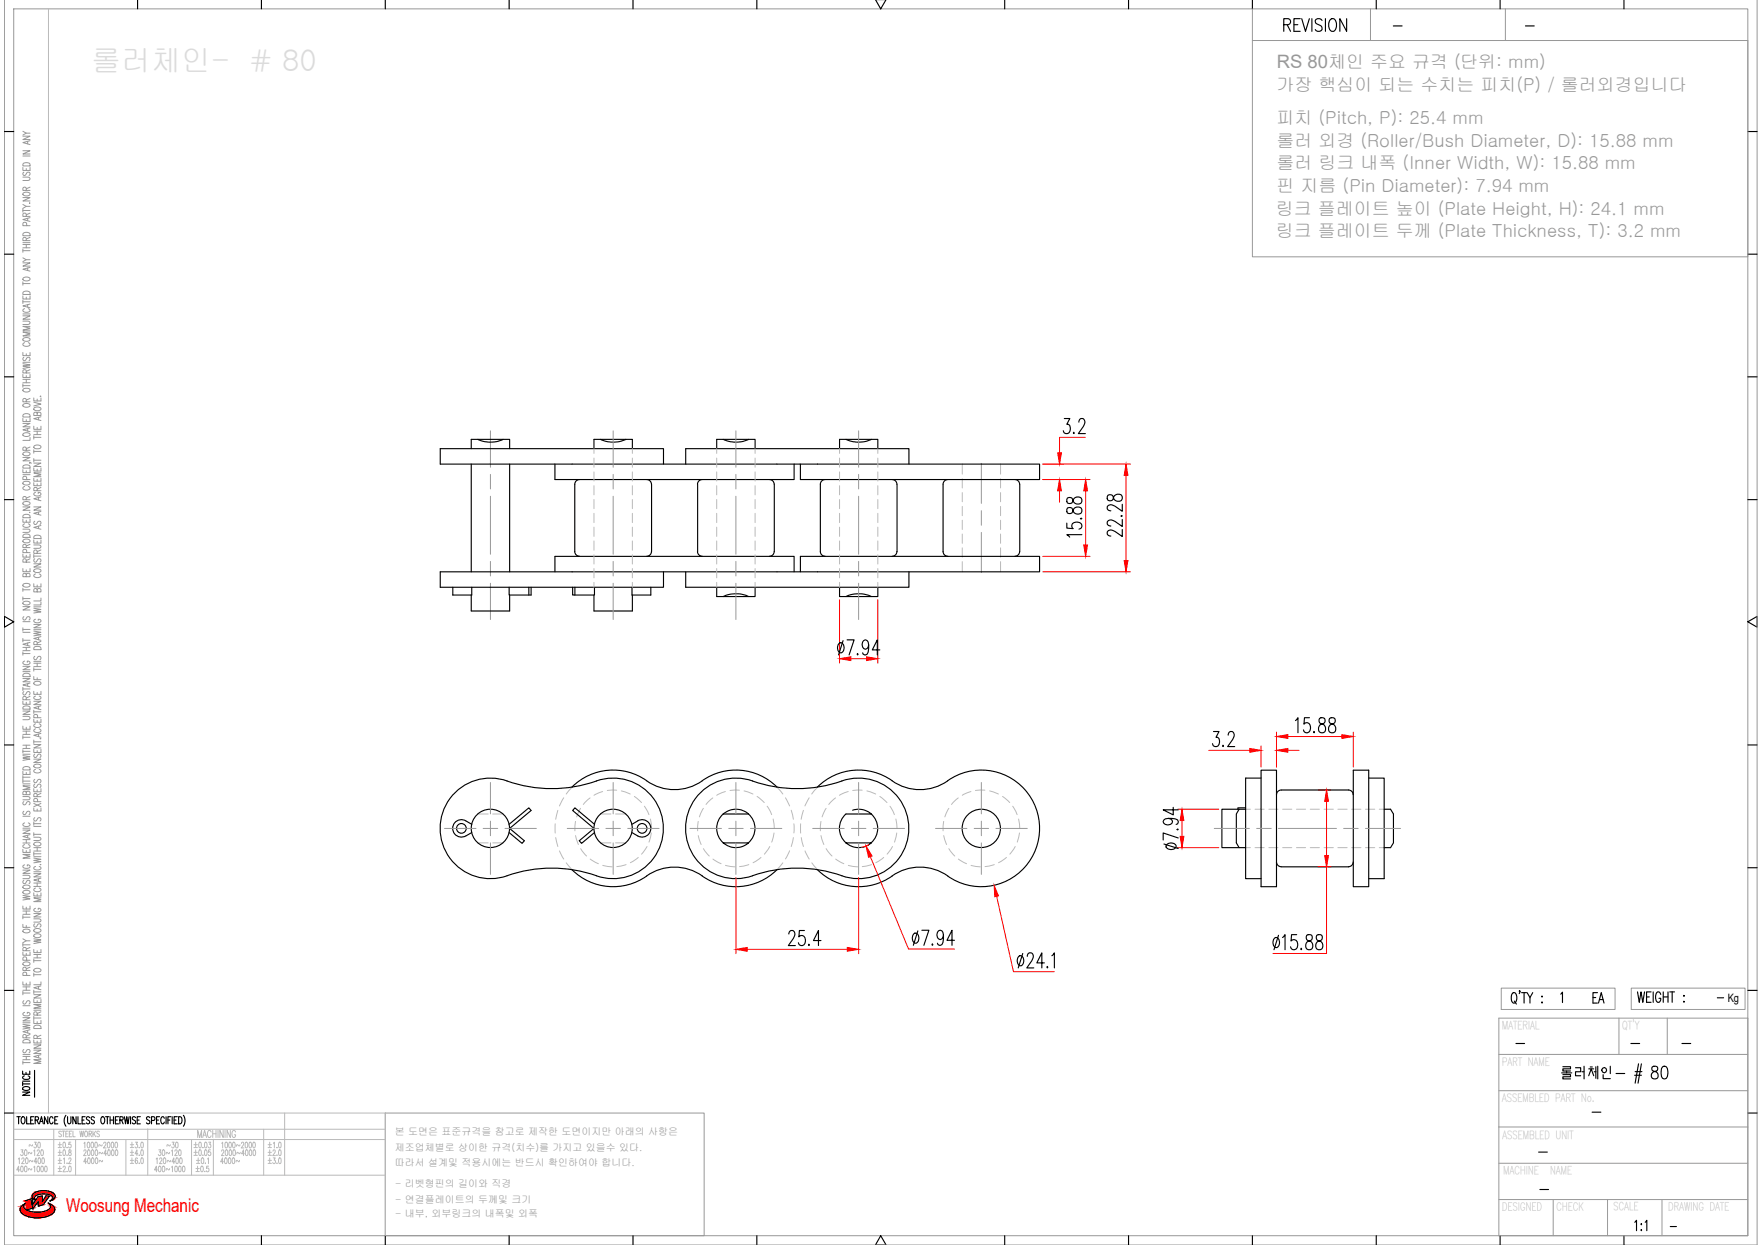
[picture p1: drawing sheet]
<svg xmlns="http://www.w3.org/2000/svg" width="297mm" height="210mm" viewBox="0 0 297 210" stroke-linecap="round" stroke-linejoin="round" font-family="sans-serif">
<defs><g id="words">
<text font-size="4.9" x="267.8" y="170.4">EA</text>
<text font-size="3.2" fill="#f00" x="11.1" y="204.3">Woosung Mechanic</text>
<text font-size="3.1" fill="#989898" x="215.4" y="11.5">RS 80체인 주요 규격 (단위: mm)</text>
<g font-size="3" fill="#989898">
<text x="215.3" y="15.3">가장 핵심이 되는 수치는 피치(P) / 롤러외경입니다</text>
<text x="215.3" y="20.9">피치 (Pitch, P): 25.4 mm</text>
<text x="215.3" y="24.7">롤러 외경 (Roller/Bush Diameter, D): 15.88 mm</text>
<text x="215.3" y="28.5">롤러 링크 내폭 (Inner Width, W): 15.88 mm</text>
<text x="215.3" y="32.3">핀 지름 (Pin Diameter): 7.94 mm</text>
<text x="215.2" y="36.2">링크 플레이트 높이 (Plate Height, H): 24.1 mm</text>
<text x="215.2" y="40">링크 플레이트 두께 (Plate Thickness, T): 3.2 mm</text>
</g>
<g font-size="2.6">
<text x="234.2" y="5.6">-</text>
<text x="256.5" y="5.6">-</text>
<text x="288.9" y="169.3">-</text>
<text x="254.7" y="177.1">-</text>
<text x="274.1" y="177.1">-</text>
<text x="282.9" y="177.1">-</text>
<text x="267.8" y="188.7">-</text>
<text x="258.6" y="195.4">-</text>
<text x="258.9" y="201.8">-</text>
<text x="280.8" y="208.1">-</text>
</g>
<text font-size="2" x="291.4" y="169">Kg</text>
<g font-size="1.7" fill="#989898">
<text x="66.6" y="191.4">본 도면은 표준규격을 참고로 제작한 도면이지만 아래의 사항은</text>
<text x="66.6" y="194.1">제조업체별로 상이한 규격(치수)를 가지고 있을수 있다.</text>
<text x="66.6" y="196.6">따라서 설계및 적용시에는 반드시 확인하여야 합니다.</text>
<text x="66.7" y="200.2">- 리벳형핀의 길이와 직경</text>
<text x="66.7" y="202.8">- 연결플레이트의 두께및 크기</text>
<text x="66.7" y="205.2">- 내부, 외부링크의 내폭및 외폭</text>
</g>
</g></defs>
<!-- layer: HID-01 -->
<g fill="none" stroke="#bababa" stroke-width=".17">
<path d="M100.2 75.6v.8M100.2 77.2v1.6M100.2 79.6v1.5M106.7 75.6v.8M106.7 77.2v1.6M106.7 79.6v1.5M120.9 75.6v.8M120.9 77.2v1.6M120.9 79.6v1.5M127.4 75.6v.8M127.4 77.2v1.6M127.4 79.6v1.5"/>
<path d="M141.6 75.6v.8M141.6 77.2v1.6M141.6 79.6v1.5M148.1 75.6v.8M148.1 77.2v1.6M148.1 79.6v1.5M162.3 78.2v1.7M168.8 78.2v1.7M100.2 81.9v1.5M100.2 84.2v1.6M100.2 86.5v1.6M100.2 88.9v1.5"/>
<path d="M100.2 91.2v1.6M100.2 93.5v1.6M100.2 95.9v1.5M100.2 98.2v.8M106.7 81.9v1.5M106.7 84.2v1.6M106.7 86.5v1.6M106.7 88.9v1.5M106.7 91.2v1.6M106.7 93.5v1.6M106.7 95.9v1.5M106.7 98.2v.8"/>
<path d="M120.9 81.9v1.5M120.9 84.2v1.6M120.9 86.5v1.6M120.9 88.9v1.5M120.9 91.2v1.6M120.9 93.5v1.6M120.9 95.9v1.5M120.9 98.2v.8M127.4 81.9v1.5M127.4 84.2v1.6M127.4 86.5v1.6M127.4 88.9v1.5"/>
<path d="M127.4 91.2v1.6M127.4 93.5v1.6M127.4 95.9v1.5M127.4 98.2v.8M141.6 81.9v1.5M141.6 84.2v1.6M141.6 86.5v1.6M141.6 88.9v1.5M141.6 91.2v1.6M141.6 93.5v1.6M141.6 95.9v1.5M141.6 98.2v.8"/>
<path d="M148.1 81.9v1.5M148.1 84.2v1.6M148.1 86.5v1.6M148.1 88.9v1.5M148.1 91.2v1.6M148.1 93.5v1.6M148.1 95.9v1.5M148.1 98.2v.8M162.3 80.7v1.6M162.3 83.1v1.5M162.3 85.4v1.5M162.3 87.7v1.6"/>
<path d="M162.3 90v1.6M162.3 92.4v1.5M162.3 94.7v1.7M168.8 80.7v1.6M168.8 83.1v1.5M168.8 85.4v1.5M168.8 87.7v1.6M168.8 90v1.6M168.8 92.4v1.5M168.8 94.7v1.7M80.6 137.2h1.7M83.1 137.2h1.8"/>
<path d="M93.6 138.9v1.6M94.1 136.6l-.4 1.5M95.1 134.5l-.7 1.4M96.5 132.7l-1 1.2M97.1 138.5l-.1 1.6M97.9 136.3l-.6 1.4M99.5 134.5l-1.1 1.1M101.3 137.2h1.7M101.6 133.4l-1.4 .7M103.8 137.2h1.8M104 133.2l-1.6 .1M104.8 133.3l1.5 .6"/>
<path d="M107 134.3l1.2 1M108.7 135.9l.8 1.4M109.7 138.1l.2 1.6M117.8 138.5l-.1 1.6M118.6 136.3l-.6 1.4M120.2 134.5l-1.1 1.1M122.4 133.4l-1.5 .7M124.7 133.2l-1.6 .1M125.5 133.3l1.5 .6M127.7 134.3l1.2 1M129.4 135.9l.8 1.4M130.4 138.1l.2 1.6"/>
<path d="M131 132.7l1 1.2M132.5 134.5l.7 1.4M133.5 136.6l.3 1.5M133.9 138.9v1.5M135.1 138.9v1.6M135.5 136.6l-.4 1.5M136.5 134.5l-.7 1.4M137.9 132.7l-1 1.2M138.5 138.5l-.1 1.6M139.3 136.3l-.6 1.4M140.9 134.5l-1.1 1.1M143.1 133.4l-1.5 .7"/>
<path d="M145.4 133.2l-1.6 .1M146.2 133.3l1.5 .6M148.4 134.3l1.2 1M150.1 135.9l.8 1.4M151.1 138.1l.2 1.6M159.2 138.5l-.1 1.6M160 136.3l-.6 1.4M161.6 134.5l-1.1 1.1M163.8 133.4l-1.5 .7M166.1 133.2l-1.6 .1M166.9 133.3l1.5 .6M169.1 134.3l1.2 1"/>
<path d="M170.8 135.9l.8 1.4M171.8 138.1l.2 1.6M210.1 136.4h.8M211.7 136.4h1.5M214 136.4h1.6M216.4 136.4h1.5M218.7 136.4h1.5M221 136.4h1.6M223.3 136.4h1.6M225.7 136.4h1.5M228 136.4h1.6M230.3 136.4h1.6"/>
<path d="M232.6 136.4h.9M80.6 142.1h1.7M83.1 142.1h1.8M93.7 141.2l.4 1.5M94.4 143.5l.7 1.3M95.5 145.5l1 1.1M97.1 140.9l.5 1.5M97.9 143.1l1 1.2M99.6 144.8l1.3 .8M101.3 142.1h1.7M101.7 145.9l1.6 .2M103.8 142.1h1.8"/>
<path d="M105.6 145.8l-1.6 .3M107.7 144.6l-1.4 .9M109.1 142.7l-.9 1.3M109.9 140.4l-.4 1.6M117.8 140.9l.5 1.5M118.6 143.1l1 1.2M120.3 144.8l1.3 .8M122.4 145.9l1.6 .2M126.3 145.8l-1.6 .3M128.4 144.6l-1.4 .9M129.8 142.7l-.9 1.3M130.6 140.4l-.4 1.6"/>
<path d="M132 145.5l-1 1.1M133.2 143.4l-.7 1.4M133.8 141.2l-.3 1.5M135.2 141.2l.3 1.5M135.8 143.5l.7 1.3M136.9 145.5l1 1.1M138.5 140.9l.5 1.5M139.3 143.1l1 1.2M141 144.8l1.3 .8M143.1 145.9l1.6 .2M147 145.8l-1.6 .3M149.1 144.6l-1.4 .9"/>
<path d="M150.5 142.7l-.9 1.3M151.3 140.4l-.4 1.6M159.2 140.9l.5 1.5M160 143.1l1 1.2M161.7 144.8l1.3 .8M163.8 145.9l1.6 .2M167.7 145.8l-1.6 .3M169.8 144.6l-1.4 .9M171.2 142.7l-.9 1.3M172 140.4l-.4 1.6M210.1 142.9h.8M211.7 142.9h1.5"/>
<path d="M214 142.9h1.6M216.4 142.9h1.5M218.7 142.9h1.5M221 142.9h1.6M223.3 142.9h1.6M225.7 142.9h1.5M228 142.9h1.6M230.3 142.9h1.6M232.6 142.9h.9"/>
</g>
<!-- layer: 0 -->
<g fill="none" stroke="#000" stroke-width=".19">
<path d="M23.2 -.1v1.6M44.1 -.1v1.6M65 -.1v1.6M85.9 -.1v1.6M106.8 -.1v1.6M127.7 -.1v1.6M147.7 -.1l.9 1.6 .9-1.6M169.5 -.1v1.6M190.4 -.1v1.6M211.3 -.1v1.6M232.1 -.1v1.6M253 -.1v1.6"/>
<path d="M273.9 -.1v1.6M216.5 4.2h.8a.52 .52 0 0 0 .4-.5 .52 .52 0 0 0-.4-.6h-.8v2.2M217.1 4.2l.6 1.1M218.3 4.2h.6M219.3 3.1h-1v2.2h1M219.6 3.1l.6 2.2 .7-2.2M221.3 3.1v2.2M223 3.4a.58 .58 0 0 0-.7-.3 .58 .58 0 0 0-.4 .8l.8 .4a.53 .53 0 0 1 .3 .5 .53 .53 0 0 1-.4 .5h-.3l-.4-.3M223.6 3.1v2.2M224.5 3.3l.1-.2a.93 .93 0 0 1 .8 1.4l-.1 .3a.57 .57 0 0 1-.5 .5 .57 .57 0 0 1-.6-.5 1.47 1.47 0 0 1 .3-1.5zM227.1 3.1v2.2l-1.1-2.2v2.2M.7 22.2h1.6"/>
<path d="M294.8 22.2h1.6M.7 42.9h1.6M294.8 42.9h1.6M.7 63.5h1.6M79.5 75.6v-1.5h6.5v1.5M79.5 78.2v18.2M80.6 74.1a5.1 5.1 0 0 0 4.3 0M86 78.2v18.2M93.6 78.2v2.6h40.3v-2.6M100.2 75.6v-1.5h6.5v1.5M101.3 74.1a5.1 5.1 0 0 0 4.3 0M111.9 78.2v-2.6h-37.6v2.6h101.1v2.6h-40.4v-2.6"/>
<path d="M115.7 78.2v-2.6h37.6v2.6M120.9 75.6v-1.5h6.5v1.5M122 74.1a5.1 5.1 0 0 0 4.3 0M141.6 75.6v-1.5h6.5v1.5M142.7 74.1a5.2 5.2 0 0 0 4.3 0M294.8 63.5h1.6M.7 84.2h1.6M76.4 99v1.3h3.2v-1.3M85.9 99v1.3h3.7v-1.3M89.2 99v1.3M93.6 96.4v-2.6h40.3v2.6M96.6 99v1.3h3.7v-1.3"/>
<path d="M97 99v1.3M97.7 80.8a.79 .79 0 0 0-.7 .9v11.3a.79 .79 0 0 0 .7 .8M106.6 99v1.3h3.2v-1.3M109.1 80.8a.83 .83 0 0 1 .8 .9v11.3a.79 .79 0 0 1-.8 .8M111.9 96.4v2.6h-37.6v-2.6h101.1v-2.6h-40.4v2.6M115.7 96.4v2.6h37.6v-2.6M118.4 80.8a.79 .79 0 0 0-.7 .8v11.4a.76 .76 0 0 0 .7 .8M120.9 99v1.6h6.5v-1.6M129.8 80.8a.79 .79 0 0 1 .8 .8v11.4a.83 .83 0 0 1-.8 .8M139.2 80.8a.79 .79 0 0 0-.8 .9v11.3a.79 .79 0 0 0 .8 .8M141.6 99v1.6h6.5v-1.6M150.5 80.8a.83 .83 0 0 1 .8 .9v11.3a.79 .79 0 0 1-.8 .8"/>
<path d="M159.9 80.8a.79 .79 0 0 0-.8 .8v11.4a.79 .79 0 0 0 .8 .8M171.2 80.8a.79 .79 0 0 1 .8 .8M172 93a.79 .79 0 0 1-.8 .8M172 81.7v11.3M294.8 84.2h1.6M.7 103.9l1.6 .9-1.6 .9zM79.5 100.3v2.7h6.5v-2.7M100.2 100.3v2.7h6.5v-2.7M122 100.6a5.1 5.1 0 0 1 4.3 0M142.7 100.6a5.1 5.1 0 0 1 4.3 0M294.8 104.8l1.6-.9v1.8zM.7 125.6h1.6"/>
<path d="M79.6 139a2.13 2.13 0 0 0-2.6-.6 1.47 1.47 0 0 0-.4 2 1.47 1.47 0 0 0 2 .5l1-.5M85.5 131.7a22.7 22.7 0 0 0 15.1 0M85.5 131.7a8.5 8.5 0 0 0-11.3 8 8.5 8.5 0 0 0 11.3 8M89.6 136.6l-3.6 3.1 2.4 2M100.3 139l-3.3-2.8-.4 .4 3.6 3.1-2.5 2 .4 .5 2.2-1.8M100.6 131.7a8.5 8.5 0 0 1 11.3 8 8.5 8.5 0 0 1-11.3 8M106.6 139a2.06 2.06 0 0 1 2.5-.6 1.47 1.47 0 0 1 .5 2 1.47 1.47 0 0 1-2 .5l-1-.5M109.1 131.6a8.1 8.1 0 0 0 9.4 0M109.1 131.6a9.8 9.8 0 0 0-12.6 1.1M118.4 131.6a9.8 9.8 0 0 1 12.6 1.1M122 137.2a3.2 3.2 0 0 0 0 4.9M122 137.2a3.2 3.2 0 0 1 4.3 0z"/>
<path d="M126.3 137.2a3.2 3.2 0 0 1 0 4.9M126.9 131.7a22.7 22.7 0 0 0 15.1 0M126.9 131.7a8.5 8.5 0 0 0-11.3 8 8.5 8.5 0 0 0 11.3 8M142 131.7a8.5 8.5 0 0 1 11.3 8 8.5 8.5 0 0 1-11.3 8M142.7 137.2a3.2 3.2 0 0 0 0 4.9M143.8 136.6a3.3 3.3 0 0 1 3.2 .6h-4.3M147 137.2a3.2 3.2 0 0 1 0 4.9M150.5 131.6a8.1 8.1 0 0 0 9.4 0M150.5 131.6a9.8 9.8 0 0 0-12.6 1.1M159.9 131.6a9.8 9.8 0 0 1 15.5 8.1 9.8 9.8 0 0 1-15.5 8 8.1 8.1 0 0 0-9.4 0M294.8 125.6h1.6M.7 146.3h1.6"/>
<path d="M85.5 147.6a22.7 22.7 0 0 1 15.1 0M96.5 146.6a10 10 0 0 0 13.4 .5 8.1 8.1 0 0 1 8.6 .6 9.8 9.8 0 0 0 12.5-1.1M122 142.1h4.3a3.3 3.3 0 0 1-4.3 0zM126.9 147.6a22.7 22.7 0 0 1 15.1 0M137.9 146.6a9.8 9.8 0 0 0 12.6 1.1M142.7 142.1h4.3a3.3 3.3 0 0 1-4.3 0zM294.8 146.3h1.6M.7 167h1.6M255.2 167.4h.1a.77 .77 0 0 1 .5 1v.3a.41 .41 0 0 1-.4 .4 .41 .41 0 0 1-.4-.4l-.1-.7zM255.4 168.8l.4 .5M256.4 167.1l-.1 .1v-.1v-.1l.1 .1-.1 .4M256.7 167.4h.8"/>
<path d="M257.1 167.4v1.7M257.6 167.4l.5 .8v.9M258.5 167.4l-.4 .8M260.1 168v.1zM260.1 168.9v.2zM263.3 167.6l.3-.3v1.7M263.6 179.8h1.3v.4h-1.3v.4h1.3M267.2 179.8v2.1M268.2 179.9h.4M269.2 179.8v2M269.5 179.8v2.1M271.6 179.8v1.2"/>
<path d="M276.2 167.2l.3 1.8 .3-1.8 .3 1.8 .3-1.8M276.4 179.4l-.6 3.2M276.9 179.4l-.6 3.2M277.7 168.1h.5M278.5 167.2h-.8v1.8h.8M278.7 179.9a.45 .45 0 0 0 .2 .7 .7 .7 0 0 1 .8 .5 .7 .7 0 0 1-.4 .8 .63 .63 0 0 1-.8-.5 .63 .63 0 0 1 .5-.7l.4-.1a.45 .45 0 0 0 .1-.7l-.2-.1zM278.9 167.2v1.8M280.1 167.7a.4 .4 0 0 0-.4-.5 .4 .4 0 0 0-.4 .5v.9a.4 .4 0 0 0 .2 .3 .4 .4 0 0 0 .5 0l.1-.6h-.3M280.4 179.9l.4-.1a1.02 1.02 0 0 1 .5 1.2l-.2 .8-.4 .1a.99 .99 0 0 1-.5-1.2zM280.6 168.1h.8M280.6 167.2v1.8M281.4 167.2v1.8"/>
<path d="M281.7 167.2h.8M282.1 167.2v1.8M284 167.8v.2zM284 168.8v.2zM294.8 167h1.6M.7 187.7h1.6M2.8 188.3h.6M3.1 188.3v1.2M3.7 188.3h.1a.64 .64 0 0 1 .4 .6 .64 .64 0 0 1-.4 .6 .85 .85 0 0 1-.1-1.2zM3.8 184.1h1.2l-1.2 .6h1.2M3.8 180.6v.5h1.2v-.5M3.8 182.7h1.2"/>
<path d="M3.8 182.5v.5M3.8 182.3h1.2M3.9 183.4a.71 .71 0 0 1 1.1 .2 .7 .7 0 0 1-1.2-.2zM4.1 181.4a.32 .32 0 0 0-.3 .4 .32 .32 0 0 0 .5 .2l.7-.2v-.2l-.3-.2M4.4 180.8v.3M4.5 188.3v1.2h.5M5.2 188.8h.3M5.7 188.3h-.5v1.2h.5M5.8 180.5v4.5M5.9 188.8h.5l.1-.4-.6-.1v1.2M6.2 188.8l.3 .7M6.7 189.5l.3-1.2 .3 1.2"/>
<path d="M6.8 189.1h.4M8.1 188.3v1.2l-.6-1.2v1.2M8.9 188.5l-.2-.2a.64 .64 0 0 0-.4 .6 .64 .64 0 0 0 .4 .6l.2-.3M9.2 188.8h.4M9.7 188.3h-.5v1.2h.5M11.1 188a1.56 1.56 0 0 0 0 1.9M11.4 188.3v.8l.2 .4 .3-.2 .1-1M12.8 188.3v1.2l-.5-1.2v1.2M13.2 188.3v1.2h.4M13.9 188.8h.3M14.4 188.3h-.5v1.2h.5M15.1 188.4l-.2-.1-.3 .1 .1 .3 .4 .3v.3l-.2 .2-.3-.2"/>
<path d="M15.9 188.4l-.2-.1h-.3v.4l.4 .2 .1 .4-.2 .2-.3-.2M17.2 188.3h.1a.64 .64 0 0 1 .4 .6 .64 .64 0 0 1-.4 .6 .85 .85 0 0 1-.1-1.2zM17.8 188.3h.6M18.1 188.3v1.2M18.6 188.8h.5M18.6 188.3v1.2M19.1 188.3v1.2M19.5 188.8h.3M20 188.3h-.5v1.2h.5M20.2 188.8h.5l.1-.4-.6-.1v1.2M20.5 188.8l.3 .7M21 188.3l.2 1.2 .2-1.2 .2 1.2 .2-1.2"/>
<path d="M22 188.3v1.2M22.9 188.4l-.2-.1h-.3l-.1 .4 .5 .2 .1 .4-.2 .2-.4-.2M23.1 188.8h.4M23.7 188.3h-.6v1.2h.6M25.3 188.4a.29 .29 0 0 0-.5-.1 .29 .29 0 0 0 .1 .5l.3 .1 .1 .4-.2 .2-.4-.2M25.6 188.9l.4-.1 .1-.1-.1-.4h-.4v1.2M26.4 188.8h.3M26.9 188.3h-.5v1.2h.5M27.7 188.5l-.2-.2a.64 .64 0 0 0-.4 .6 .64 .64 0 0 0 .4 .6l.2-.3M28 188.3v1.2M28.3 188.8h.3M28.8 188.3h-.5v1.2"/>
<path d="M29 188.3v1.2M29.4 188.8h.3M29.9 188.3h-.5v1.2h.5M30.1 188.3a.64 .64 0 0 1 .6 .4 .64 .64 0 0 1-.2 .7l-.4 .1zM30.9 188a1.66 1.66 0 0 1 0 1.9M263.4 180.9h1.7M263.6 181.2h1.3v.3h-1.3v.4h1.3M264.3 180.6v.3M265.8 180h.8v.7h-.8v.7h.8M266.8 180.7h.4M268 181.4l.4-1.2 .4 1.2M268 180.2h.8"/>
<path d="M268.9 180.7h.3M270.4 181.2v.7h1.2M272.6 181h1.5M275.7 181.3h1.2M275.8 180.7h1.2M294.8 187.7h1.6M23.2 208.3v1.6M44.1 208.3v1.6M65 208.3v1.6M85.9 208.3v1.6M106.8 208.3v1.6M127.7 208.3v1.6"/>
<path d="M148.6 208.3l.9 1.6h-1.8zM169.5 208.3v1.6M190.4 208.3v1.6M211.3 208.3v1.6M232.1 208.3v1.6M253 208.3v1.6M273.9 208.3v1.6M275.7 206.1l.3-.4v1.8M276.8 206.3v.2zM276.8 207.3v.2zM277.5 206.1l.3-.4v1.8"/>
<circle cx="77.8" cy="139.7" r=".81"/>
<circle cx="82.7" cy="139.7" r="3.2"/>
<circle cx="103.4" cy="139.7" r="3.2"/>
<circle cx="108.3" cy="139.7" r=".81"/>
<circle cx="165.5" cy="139.7" r="3.2"/>
<circle cx="270.6" cy="180.5" r=".43"/>
</g>
<!-- layer: AM_0 -->
<g fill="none" stroke="#000" stroke-width=".19">
<path d="M89.6 136.6l-.4-.4-3.3 2.8M209 136.4h-2.9v6.5h2.9M210.1 136.4h-1.1l-.5 .8v4.9l.5 .8h1.1M210.1 136.2h-1.3v.2M212.7 129.9h2.6v19.6h-2.6zM212.7 131.2h-2.6v16.9h2.6M215.3 134a.79 .79 0 0 1 .8-.8h11.4a.79 .79 0 0 1 .7 .8M228.3 129.9h2.6v19.6h-2.6zM230.9 131.2h2.6v16.9h-2.6M233.5 136.4h1.1l.4 .8v4.9l-.4 .8h-1.1M85.9 140.4l2.2 1.8 .3-.5M215.3 145.3a.79 .79 0 0 0 .8 .8"/>
<path d="M216.1 146.1h11.4M228.2 145.3a.79 .79 0 0 1-.7 .8"/>
</g>
<!-- layer: CL1 -->
<g fill="none" stroke="#989898" stroke-width=".17">
<path d="M82.7 72.6v6.2M82.7 80v2.4M103.4 72.6v6.2M103.4 80v2.4M124.1 72.6v6.2M124.1 80v2.4M144.8 72.6v6.2M144.8 80v2.4M165.5 78.1v6.8M82.7 83.7v9.7M82.7 94.7v2.4M82.7 98.3v6.2"/>
<path d="M103.4 83.7v9.7M103.4 94.7v2.4M103.4 98.3v6.2M124.1 83.7v9.7M124.1 94.7v2.4M124.1 98.3v6.2M144.8 83.7v9.7M144.8 94.7v2.4M144.8 98.3v6.2M165.5 86.1v2.5M165.5 89.8v6.7M75 139.7h5.3"/>
<path d="M81.5 139.7h2.5M82.7 131.9v5.3M82.7 138.4v2.5M85.2 139.7h5.3M95.7 139.7h5.3M102.2 139.7h2.5M103.4 131.9v5.3M103.4 138.4v2.5M105.9 139.7h5.3M116.4 139.7h5.3M122.9 139.7h2.5M124.1 131.9v5.3"/>
<path d="M124.1 138.4v2.5M126.6 139.7h5.3M137.1 139.7h5.3M143.6 139.7h2.5M144.8 131.9v5.3M144.8 138.4v2.5M147.3 139.7h5.3M157.8 139.7h5.3M164.3 139.7h2.5M165.5 131.9v5.3M165.5 138.4v2.5M168 139.7h5.3"/>
<path d="M204.8 139.7h5.9M212 139.7h2.4M215.6 139.7h9.8M226.6 139.7h2.5M230.3 139.7h5.9M82.7 142.1v5.3M103.4 142.1v5.3M124.1 142.1v5.3M144.8 142.1v5.3M165.5 142.1v5.3"/>
</g>
<!-- layer: S-DIM -->
<g fill="none" stroke="#f00" stroke-width=".17">
<path d="M175.9 78.2h14.8M183.1 73.7h-4.4v2.6M175.9 93.8h8M175.9 80.8h8M175.9 96.4h14.8M178.7 82.8v1.9M183.1 82.8v9.1M189.9 80.2v14.3M141.6 101.1v10.7M143.5 111.1h2.7M148.1 101.1v10.7M198.6 136.4h7"/>
<path d="M199.4 138.3v2.7M203.9 126.5h6.9M212.7 125.8v3.5M215.3 123.4v5.9M217.2 124.2h9.1M217.2 126.5h1.9M222.3 133.2h2.2M223.8 135.1v9.1M228.3 123.4v5.9M124.1 147.9v12.9M144.8 147.9v12.9M146.5 142.4l-1.2 .4"/>
<path d="M146.8 144.4l6.5 15.6h7.7M168.1 151.1l2.8 12.7h6.9M198.6 142.9h7M222.3 146.1h2.2M223.8 146.1v14.7h-9.1M126 160.1h16.9"/>
</g>
<g fill="#f00" stroke="#f00" stroke-width=".17">
<path d="M182.8 91.9h.6l-.3 1.9z"/>
<path d="M183.1 80.8l.3 2h-.6z"/>
<path d="M178.7 80.8l.3 2h-.6z"/>
<path d="M178.4 76.3h.6l-.3 1.9z"/>
<path d="M189.9 78.2l.4 2h-.7z"/>
<path d="M189.6 94.5h.7l-.4 1.9z"/>
<path d="M141.6 111.1l1.9-.4v.7z"/>
<path d="M146.2 110.7l1.9 .4-1.9 .3z"/>
<path d="M124.1 160.1l1.9-.4v.7z"/>
<path d="M142.9 159.7l1.9 .4-1.9 .3z"/>
<path d="M146.1 142.7l1 1.6-.6 .2z"/>
<path d="M167.7 149.3l.7 1.7-.6 .2z"/>
<path d="M199.4 136.4l.3 1.9h-.6z"/>
<path d="M199.1 141h.6l-.3 1.9z"/>
<path d="M226.3 123.9l2 .3-2 .3z"/>
<path d="M215.3 124.2l1.9-.3v.6z"/>
<path d="M215.3 126.5l1.9-.3v.6z"/>
<path d="M210.8 126.2l1.9 .3-1.9 .3z"/>
<path d="M223.8 133.2l.3 1.9h-.7z"/>
<path d="M223.4 144.2h.7l-.3 1.9z"/>
</g>
<g fill="none" stroke="#000" stroke-width=".19">
<path d="M179.5 70.6h1l-.6 .9h.3a.94 .94 0 0 1-.2 1.6 .51 .51 0 0 1-.6-.5M181.1 72.9l-.1 .1 .1 .1 .1-.1M182 71.2l.1-.4a.56 .56 0 0 1 .8-.1 .56 .56 0 0 1 0 .8l-1 1.6h1.2M179.9 88.2v.8l1.1 .1a.58 .58 0 0 1 .2-1 .79 .79 0 0 1 .9 0 .79 .79 0 0 1 .3 .9l-.4 .2M180.1 85.7l-.2 .5a.52 .52 0 0 0 .5 .4 .52 .52 0 0 0 .5-.3 .85 .85 0 0 1 .6-.8 .85 .85 0 0 1 1 .4 .74 .74 0 0 1-.6 .8 .74 .74 0 0 1-.9-.5l-.1-.4a.61 .61 0 0 0-.8-.1zM180.1 84l-.2 .6a.52 .52 0 0 0 .5 .3 .52 .52 0 0 0 .5-.3 .85 .85 0 0 1 .6-.8 .85 .85 0 0 1 1 .4 .74 .74 0 0 1-.6 .8 .74 .74 0 0 1-.9-.5l-.1-.4a.61 .61 0 0 0-.8-.1zM182.4 87.3l.1 .1-.1 .1-.2-.1M182.5 90.1h-2.6l.5 .5M186.9 83.5l-.1 .6a.54 .54 0 0 0 .4 .3 .54 .54 0 0 0 .5-.2 .84 .84 0 0 1 .7-.9 .84 .84 0 0 1 .9 .4 .79 .79 0 0 1-.8 .9 .79 .79 0 0 1-.8-.9 .61 .61 0 0 0-.8-.2zM189.2 86.9l.1 .1-.1 .1-.1-.1M189.3 89.3v1.2l-1.2-.9a.85 .85 0 0 0-1.3 .1l.1 .5 .5 .2M189.3 87.6v1.2l-1.2-.9a.85 .85 0 0 0-1.3 .1l.1 .5 .5 .2"/>
<path d="M189.3 85v1.2l-1.2-.8a.85 .85 0 0 0-1.3 0l.1 .6 .5 .1M141.5 108.5l.2-.1a.88 .88 0 0 1 .7 .6 .88 .88 0 0 1-.3 .9l-.1 .2a.88 .88 0 0 1-.8-.7 .88 .88 0 0 1 .3-.9zM142.2 108l-.8 2.4M142.9 107.9h1.2l-.9 2.5M144.7 110.2l-.1 .1 .1 .1v-.1M146.5 108.7l-.2 .6-.3 .1a.81 .81 0 0 1-.6-.7 .81 .81 0 0 1 .6-.8l.3 .1a2.38 2.38 0 0 1 0 2.3l-.5 .1-.2-.1-.1-.2M148.4 109.6h-1.3l.9-1.7v2.5M197 138l.7 .2 .1 .3a.81 .81 0 0 1-.8 .6 .81 .81 0 0 1-.8-.6l.1-.3a2.42 2.42 0 0 1 2.3 0l.1 .5-.1 .2-.2 .1M197.9 136.1v1.3l-1.7-.9h2.5M198.6 139.8h.1l-.1 .1-.1-.1M204.7 123.3h.9l-.5 1h.3a.94 .94 0 0 1-.2 1.6 .51 .51 0 0 1-.7-.5M206.3 125.6l-.1 .2 .1 .1 .1-.1"/>
<path d="M207.2 123.9v-.3a.56 .56 0 0 1 .9-.1 .56 .56 0 0 1 0 .8l-1 1.6h1.2M218.5 121.5l.4-.5v2.5M220.9 121h-.9l-.1 1.1a.56 .56 0 0 1 .6-.3 .56 .56 0 0 1 .5 .4 .79 .79 0 0 1 0 1 .79 .79 0 0 1-1 .2l-.1-.3M221.6 123.3v.1v.1l.1-.1M222.6 121.1a.63 .63 0 0 0 .5 1 .71 .71 0 0 1 .5 1 .71 .71 0 0 1-1 .3 .89 .89 0 0 1 .7-1.4 .54 .54 0 0 0 .2-.5 .54 .54 0 0 0-.3-.5zM224.3 121.1a.63 .63 0 0 0 .5 1 .72 .72 0 0 1 .5 1 .72 .72 0 0 1-1 .3 .89 .89 0 0 1-.1-.9 .89 .89 0 0 1 .8-.5 .54 .54 0 0 0 .2-.5 .54 .54 0 0 0-.3-.5zM133.1 157.5v-.4a.56 .56 0 0 1 .9-.1 .56 .56 0 0 1 0 .9l-1 1.5h1.2M135.7 156.9h-.9v1.1a.58 .58 0 0 1 1 .1 .79 .79 0 0 1 0 1 .79 .79 0 0 1-1 .2l-.1-.4M136.4 159.2v.1v.1l.1-.1M138.5 158.6h-1.3l.9-1.7v2.5M154.1 157.4l.5-.1a1.05 1.05 0 0 1 0 1.7h-.3a1.1 1.1 0 0 1-.2-1.6zM154.8 156.9l-.7 2.5"/>
<path d="M155.5 156.8h1.2l-.9 2.6M157.3 159.1l-.1 .2 .1 .1 .1-.1M159.1 157.7a.65 .65 0 0 1-.6 .7 .83 .83 0 0 1-.5-.8 .83 .83 0 0 1 .6-.8l.3 .1a2.45 2.45 0 0 1 0 2.4l-.4 .1-.3-.1-.1-.3M161 158.5h-1.3l.9-1.7v2.6M196.3 142.3l2.4 .8M196.8 142.4a1.07 1.07 0 0 1 1.6 .2 .88 .88 0 0 1-.7 .7 .88 .88 0 0 1-.9-.3l-.1-.2zM198.7 141.3l-2.5-.9v1.2M215 158.2l.4-.1a1.05 1.05 0 0 1 0 1.7h-.3a1.1 1.1 0 0 1-.1-1.6zM215.7 157.7l-.8 2.4M216.3 158.1l.5-.5v2.5M218.7 157.6h-.8l-.1 1.1a.59 .59 0 0 1 1 .1 .79 .79 0 0 1 0 1 .79 .79 0 0 1-.9 .2l-.2-.4M219.5 159.9l-.1 .1 .1 .1 .1-.1"/>
<path d="M220.4 157.7a.63 .63 0 0 0 .5 1 .72 .72 0 0 1 .5 .9 .72 .72 0 0 1-1 .4 .89 .89 0 0 1 .7-1.4 .55 .55 0 0 0 .3-.6 .55 .55 0 0 0-.4-.4zM222.1 157.7a.63 .63 0 0 0 .5 1 .72 .72 0 0 1 .5 .9 .72 .72 0 0 1-1 .4 .89 .89 0 0 1 .7-1.4 .55 .55 0 0 0 .2-.6 .55 .55 0 0 0-.3-.4zM171.8 161.2l.5-.1a1.05 1.05 0 0 1 0 1.7 .9 .9 0 0 1-.8-.6 .9 .9 0 0 1 .3-1zM172.5 160.8l-.7 2.4M173.3 161.2l.1-.3a.56 .56 0 0 1 .8-.1 .56 .56 0 0 1 0 .8l-1 1.6h1.2M176.2 162.3h-1.3l.8-1.7v2.6M176.7 162.9l-.1 .2 .1 .1v-.1M177.4 161.1l.4-.5v2.6"/>
</g>
<!-- layer: 0 -->
<g fill="none" stroke="#989898" stroke-width=".17">
<path d="M.7 -.1v210h295.7v-210M2.3 1.5h292.5v206.8h-292.5zM211.3 1.5v5.3h83.5M211.3 6.8h83.5v36.5h-83.5zM231.2 1.5v5.3M253.9 1.5v5.3M3.9 33.3h1.2l-1.2 .6h1.2M3.9 29.9h.8l.4 .2-.2 .3h-1M3.9 28.2v.5h1.2v-.5M3.9 25.4h1.2l-1.2 .6h1.2M3.9 23h1.2l-1.2 .5h1.2M3.9 35.2v.6"/>
<path d="M3.9 35.5h1.2M3.9 34.5l.5 .3M3.9 26.3h1.2M3.9 22.1l.5 .4M3.9 39.3a.82 .82 0 0 1 1.2 .1v.3h-1.2zM3.9 32.5a.91 .91 0 0 1 1.2 .1 .64 .64 0 0 1-.6 .4 .64 .64 0 0 1-.6-.4zM3.9 27.6a.84 .84 0 0 1 1.2 .1v.3h-1.2zM4 29l-.1 .4 .1 .2 .3-.1a.52 .52 0 0 1 .7-.4l.1 .3-.2 .2M4.4 36.5v-.5h-.4l-.1 .5h1.2M4.4 32.1l-.1-.5h-.4v.5h1.2M4.4 28.4v.3M4.5 38.1l-.1-.5-.1-.1-.4 .1v.5h1.2"/>
<path d="M4.7 23.8v.4M4.7 36.8v.4M5 34.2v.1zM5.1 36.7l-1.2 .3 1.2 .3M5.1 34.8h-.7l-.5 .3M5.1 23.7l-1.2 .3 1.2 .4M5.1 22.5h-.7l-.5 .3M5.1 35.9l-.7 .3M5.1 31.6l-.7 .2M3.9 59.4v.6h1.2v-.6M3.9 54.1h.8l.4 .3-.2 .3h-1M3.9 53.2h1.2l-1.2 .6h1.2"/>
<path d="M3.9 49.9v.5h1.2v-.5M3.9 44.3h1.2l-1.2 .6h1.2M3.9 42v.5M3.9 47.5v.6M3.9 50.6v.6M3.9 52.9h1.2M3.9 50.9h1.2M3.9 47.8h1.2M3.9 43.5l.5 .3M3.9 42.3h1.2M3.9 41.8h1.2M3.9 41.2h1.2"/>
<path d="M3.9 40.9h1.2M3.9 57.1a.91 .91 0 0 1 1.2 0 .69 .69 0 0 1-1.2 .3zM3.9 49.2a.82 .82 0 0 1 1.2 .2v.2h-1.2zM3.9 46.9a.71 .71 0 0 1 1.2 .2 .7 .7 0 0 1-1.2-.1zM4.2 57.8a.32 .32 0 0 0-.3 .4 .32 .32 0 0 0 .4 .2h.3a.32 .32 0 0 0 .5-.2 .32 .32 0 0 0-.3-.4M4.2 52a.32 .32 0 0 0-.3 .5 .32 .32 0 0 0 .4 .2h.3a.32 .32 0 0 0 .5-.2 .32 .32 0 0 0-.3-.5M4.4 40.6v-.5h-.4l-.1 .5h1.2M4.4 41.2v.6M4.4 50.1v.3M4.4 59.6v.4M4.7 45.2v.4M4.7 51.4v.4"/>
<path d="M5.1 56h-1.2l1.2 .3-1.2 .3h1.2M5.1 55h-1.2l1.2 .3-1.2 .4h1.2M5.1 51.3l-1.2 .3 1.2 .3M5.1 45.1l-1.2 .3 1.2 .3M5.1 43.8h-.7l-.5 .3M5.1 40l-.7 .3M3.9 79.2v.5h1.2v-.5M3.9 77.1h1.2l-1.2 .6h1.2M3.9 73.2a.72 .72 0 0 1 1.2 .2 .87 .87 0 0 1-1.2 0zM3.9 71.4h1.2l-1.2 .6h1.2M3.9 70.5v.6h1.2v-.6M3.9 63.1v.5h1.2v-.5"/>
<path d="M3.9 61.3l1.2 .2-1.2 .2 1.2 .2-1.2 .2M3.9 64.7v.6M3.9 65h1.2M3.9 64.5h1.2M3.9 64h1.2M3.9 61.1h1.2M3.9 78.5a.84 .84 0 0 1 1.2 .1v.3h-1.2zM3.9 76.4a.71 .71 0 0 1 1.2 .2 .7 .7 0 0 1-1.2-.2zM3.9 69.9a.79 .79 0 0 1 1.2 .1v.3h-1.2zM3.9 68.2a.91 .91 0 0 1 1.2 .1 .69 .69 0 0 1-1.2 .2zM3.9 65.6a.74 .74 0 0 1 1.2 .2 .7 .7 0 0 1-1.2-.1zM4 60.2a.29 .29 0 0 0-.1 .5 .29 .29 0 0 0 .5-.1l.1-.2a.31 .31 0 0 1 .5-.1 .31 .31 0 0 1-.1 .5"/>
<path d="M4.4 75.9v-.5h-.5v.5h1.2M4.4 67.7v-.4l-.4-.1-.1 .5h1.2M4.4 62.9v-.5h-.5v.5h1.2M4.4 63.3v.3M4.4 64v.5M4.4 70.8v.3M4.4 79.4v.3M4.7 72.3v.4M5 78l.3 .1M5.1 73.8v.4h-1.2M5.1 72.2l-1.2 .3 1.2 .3M5.1 75.4l-.7 .2"/>
<path d="M5.1 67.2l-.7 .3M5.1 62.3l-.7 .3M5.7 78.9v.5h1.2v-.5M5.7 78.1h1.2l-1.2 .5h1.2M5.7 71.9v.5h1.2v-.5M5.7 67.8l1.2 .3-1.2 .3M5.7 67.1v.5h1.2v-.5M5.7 73.5v.5M5.7 75.8v.6M5.7 77.3v.6M5.7 77.6h1.2M5.7 76.1h1.2"/>
<path d="M5.7 73.7h1.2M5.7 73.3h1.2M5.7 72.7h1.2M5.8 75.2a.71 .71 0 0 1 1.1 .2 .73 .73 0 0 1-1.2-.1zM5.8 68.8a.91 .91 0 0 1 1.1 0 .69 .69 0 0 1-1.1 .3zM6.3 69.7l.2-.2h.3l.1 .2v.4h-1.2l.1-.6 .4 .1 .1 .5M6.3 67.3v.3M6.3 72.1v.3M6.3 72.7v.6M6.3 79.1v.3M6.5 70.4v.4M6.8 66.8h.1z"/>
<path d="M6.9 79.7h-1.2l1.2 .3-1.2 .4h1.2M6.9 70.3l-1.2 .3 1.2 .3M3.9 95.9v.5h1.2v-.5M3.9 93.4v.5h1.2v-.5M3.9 89.2h1l.2 .2-.2 .3-1 .1M3.9 87.5v.5h1.2v-.5M3.9 85.5h1.2l-1.2 .5h1.2M3.9 99.2v.5M3.9 99.4h1.2M3.9 80h1.2M3.9 98.5a.91 .91 0 0 1 1.2 .1 .64 .64 0 0 1-.6 .4 .64 .64 0 0 1-.6-.4zM3.9 91.1a.71 .71 0 0 1 1.2 .2 .73 .73 0 0 1-1.2-.2z"/>
<path d="M3.9 90.2a.79 .79 0 0 1 1.2 .1v.3h-1.2zM3.9 86.9a.82 .82 0 0 1 1.2 .1v.3h-1.2zM3.9 84.7a.91 .91 0 0 1 1.2 .1 .64 .64 0 0 1-.6 .4 .64 .64 0 0 1-.6-.4zM3.9 81.3a.91 .91 0 0 1 1.2 .1 .64 .64 0 0 1-.6 .4 .64 .64 0 0 1-.6-.4zM4.2 88.3a.32 .32 0 0 0-.3 .4 .32 .32 0 0 0 .4 .2h.3a.32 .32 0 0 0 .5-.2 .32 .32 0 0 0-.3-.4M4.2 82a.32 .32 0 0 0-.3 .4 .32 .32 0 0 0 .4 .2h.3a.32 .32 0 0 0 .5-.2 .32 .32 0 0 0-.3-.4M4.4 96.9l.3-.2h.3l.1 .2v.3h-1.2l.1-.5h.4v.5M4.4 94.8v-.5l-.4-.1-.1 .6h1.2M4.4 92.3l-.1-.5-.4 .1v.4h1.2M4.4 84.3v-.5l-.4-.1-.1 .6h1.2M4.4 87.7v.3M4.4 93.6v.3"/>
<path d="M4.4 96.1v.3M4.5 93.2l-.1-.5h-.5v.5h1.2M4.5 80.8l-.1-.4-.1-.1-.4 .1v.4h1.2M5 86.4h.1M5.1 94.2l-.7 .3M5.1 91.8l-.7 .2M5.1 83.7l-.7 .3M5.7 98.4v.5h1.2v-.5M5.7 95.1h1.2l-1.2 .5h1.2M5.7 91.9h.9l.3 .2-.2 .3h-1M5.7 91v.6h1.2v-.6M5.7 85.5h1.2l-1.2 .5h1.2"/>
<path d="M5.7 81.4v.5h1.2v-.5M5.7 80.6v.5h1.2v-.5M5.7 93.5v.6M5.7 93.8h1.2M5.8 96a.91 .91 0 0 1 1.1 .1 .64 .64 0 0 1-.6 .4 .64 .64 0 0 1-.6-.4zM5.8 90.4a.79 .79 0 0 1 1.1 .1v.3h-1.2zM5.9 94.2a.29 .29 0 0 0-.2 .5 .29 .29 0 0 0 .5-.1l.1-.2a.31 .31 0 0 1 .5-.1 .31 .31 0 0 1-.1 .5M5.9 87.9l-.2 .2 .2 .3 .3-.1 .1-.3a.3 .3 0 0 1 .5-.1 .3 .3 0 0 1-.1 .5M6 96.8a.32 .32 0 0 0-.3 .4 .32 .32 0 0 0 .5 .2h.2a.32 .32 0 0 0 .5-.2 .32 .32 0 0 0-.3-.4M6 83a.32 .32 0 0 0-.3 .4 .32 .32 0 0 0 .5 .2h.2a.34 .34 0 0 0 .5-.3 .34 .34 0 0 0-.5-.3v.2M6.3 99.4l.2-.2 .3 .1 .1 .1v.4h-1.2l.1-.5h.4l.1 .5M6.3 93.3l-.1-.5h-.4l-.1 .5h1.2"/>
<path d="M6.3 82.7l-.1-.5h-.4l-.1 .5h1.2M6.3 80.8v.3M6.3 81.6v.3M6.3 91.2v.4M6.3 98.6v.3M6.5 83.9v.4M6.5 86.4v.4M6.5 88.7v.4M6.9 88.6l-1.2 .3 1.2 .3M6.9 86.2l-1.2 .3 1.2 .4M6.9 83.8l-1.2 .3 1.2 .3M6.9 92.7l-.6 .3"/>
<path d="M6.9 82.2l-.6 .3M3.9 119.9h1.2l-1.2 .6h1.2M3.9 118.2v.5h1.2v-.5M3.9 114.4h1.2l-1.2 .5h1.2M3.9 112.3h1.2l-1.2 .6h1.2M3.9 102.3h1.2l-1.2 .5h1.2M3.9 100.6v.6M3.9 105.8v.6M3.9 107.6v.6M3.9 109.9v.6M3.9 115.9v.5M3.9 116.2h1.2"/>
<path d="M3.9 113.2h1.2M3.9 110.2h1.2M3.9 109.7h1.2M3.9 109.1h1.2M3.9 107.9h1.2M3.9 106.6h1.2M3.9 106.1h1.2M3.9 104.8h1.2M3.9 100.9h1.2M3.9 119.2a.84 .84 0 0 1 1.2 .1v.3h-1.2zM3.9 113.7a.82 .82 0 0 1 1.2 .1v.3h-1.2zM3.9 101.5a.91 .91 0 0 1 1.2 .1 .69 .69 0 0 1-1.2 .2z"/>
<path d="M4 116.6a.29 .29 0 0 0-.1 .5 .29 .29 0 0 0 .5-.1l.1-.2a.31 .31 0 0 1 .5-.1 .31 .31 0 0 1-.1 .5M4 104a.29 .29 0 0 0-.1 .4 .29 .29 0 0 0 .5 0l.1-.3a.31 .31 0 0 1 .5-.1 .31 .31 0 0 1-.1 .5M4.2 111.5a.32 .32 0 0 0-.3 .4 .32 .32 0 0 0 .4 .2h.3a.34 .34 0 0 0 .5-.3 .34 .34 0 0 0-.5-.3v.2M4.4 118v-.5l-.4-.1-.1 .6h1.2M4.4 109.1v.6M4.4 118.4v.3M4.7 108.4v.4M4.7 115.3v.4M5.1 115.2l-1.2 .3 1.2 .3M5.1 108.3l-1.2 .3 1.2 .3M5.1 117.4l-.7 .3M5.7 118.2h1.2l-1.2 .6h1.2"/>
<path d="M5.7 116.6v.5h1.2v-.5M5.7 114.1v.5h1.2M5.7 106.4l1.2 .2-1.2 .2 1.2 .2-1.2 .2M5.7 105.3h1.2l-1.2 .5h1.2M5.7 102.5l1.2 .3-1.2 .1 1.2 .3-1.2 .1M5.7 112.6v.5M5.7 119.7v.6M5.7 112.9h1.2M5.7 112.4h1.2M5.7 111.8h1.2M5.7 111.5h1.2M5.7 106.2h1.2"/>
<path d="M5.7 102.3h1.2M5.8 115a.71 .71 0 0 1 1.1 .3 .7 .7 0 0 1-1.2-.2zM5.8 109.1a.84 .84 0 0 1 1.1 .2v.2h-1.2zM5.9 110.7a.29 .29 0 0 0-.2 .4 .29 .29 0 0 0 .5 0l.1-.3a.31 .31 0 0 1 .5-.1 .31 .31 0 0 1-.1 .5M6 117.4a.32 .32 0 0 0-.3 .4 .32 .32 0 0 0 .5 .2h.2a.32 .32 0 0 0 .5-.2 .32 .32 0 0 0-.3-.4M6 104.4a.32 .32 0 0 0-.3 .4 .32 .32 0 0 0 .5 .2h.2a.33 .33 0 0 0 .5-.3 .33 .33 0 0 0-.5-.3v.2M6.3 108.7l-.1-.5h-.4l-.1 .5h1.2M6.3 111.8v.6M6.3 114.3v.3M6.3 116.7v.4M6.5 107.5v.4M6.5 119.1v.4"/>
<path d="M6.9 119l-1.2 .3 1.2 .3M6.9 107.3l-1.2 .3 1.2 .4M6.9 101.5v.5h-1.2M6.9 100.8v.5h-1.2M6.9 108.1l-.6 .3M3.9 139.9h1.2l-1.2 .6h1.2M3.9 134.3h.8l.4 .2-.2 .3h-1M3.9 130v.6h1.2v-.6M3.9 127.4l1.2 .2-1.2 .2 1.2 .2-1.2 .2M3.9 122.4v.6h1.2v-.6M3.9 120.8h.8l.4 .2-.2 .3h-1M3.9 124v.6"/>
<path d="M3.9 126.4v.6M3.9 130.8v.5M3.9 131.4v.6M3.9 139.6h1.2M3.9 137.6h1.2M3.9 132.2h1.2M3.9 131.7h1.2M3.9 131h1.2M3.9 127.2h1.2M3.9 126.7h1.2M3.9 126.2h1.2M3.9 125.6h1.2"/>
<path d="M3.9 124.3h1.2M3.9 123.8h1.2M3.9 123.3h1.2M3.9 129.4a.82 .82 0 0 1 1.2 .1v.3h-1.2zM4 136.8a.29 .29 0 0 0-.1 .4 .29 .29 0 0 0 .5 0l.1-.3a.31 .31 0 0 1 .5-.1 .31 .31 0 0 1-.1 .5M4 135.1l-.1 .2 .1 .4 .3-.1 .2-.3a.3 .3 0 0 1 .5-.1 .3 .3 0 0 1-.1 .5M4.2 138.7a.32 .32 0 0 0-.3 .4 .32 .32 0 0 0 .4 .3h.3a.32 .32 0 0 0 .5-.3 .32 .32 0 0 0-.3-.4M4.4 133.6l.3-.2h.3l.1 .2v.4h-1.2l.1-.6 .4 .1v.5M4.4 122.6v.4M4.4 123.3v.5M4.4 125.6v.6M4.4 130.2v.4"/>
<path d="M5.1 132.5h-1.2l1.2 .3-1.2 .3h1.2M5.7 136.2v.5h1.2v-.5M5.7 133v.5h1.2v-.5M5.7 128h1.2l-1.2 .6h1.2M5.7 126.3v.6h1.2v-.6M5.7 125.5h1.2l-1.2 .6h1.2M5.7 121.3v.5h1.2v-.5M5.7 124.8v.5M5.7 138.6v.5M5.7 139.3h1.2M5.7 138.9h1.2M5.7 135.5l1.2 .5"/>
<path d="M5.7 125.1h1.2M5.7 120h1.2M5.8 129a.91 .91 0 0 1 1.1 .1 .69 .69 0 0 1-1.1 .2zM5.9 137.9a.29 .29 0 0 0-.2 .4 .29 .29 0 0 0 .5 0l.1-.3a.31 .31 0 0 1 .5-.1 .31 .31 0 0 1-.1 .5M5.9 132.2l-.2 .4a.26 .26 0 0 0 .2 .2 .26 .26 0 0 0 .3-.2l.1-.2a.31 .31 0 0 1 .5-.1 .31 .31 0 0 1-.1 .5M5.9 131.4a.29 .29 0 0 0-.2 .5 .29 .29 0 0 0 .5-.1l.1-.2a.31 .31 0 0 1 .5-.1 .31 .31 0 0 1-.1 .5M5.9 127.1a.29 .29 0 0 0-.2 .5 .29 .29 0 0 0 .5-.1l.1-.2a.31 .31 0 0 1 .5-.1 .31 .31 0 0 1-.1 .5M6 129.7a.32 .32 0 0 0-.3 .4 .32 .32 0 0 0 .5 .2h.2a.32 .32 0 0 0 .5-.2 .32 .32 0 0 0-.3-.4M6 122.9a.32 .32 0 0 0-.3 .4 .32 .32 0 0 0 .5 .2h.2a.32 .32 0 0 0 .5-.2 .32 .32 0 0 0-.3-.4M6 122a.32 .32 0 0 0-.3 .5 .32 .32 0 0 0 .5 .2h.2a.32 .32 0 0 0 .5-.2 .32 .32 0 0 0-.3-.5M6.3 134.3l-.1-.4-.4-.1-.1 .5h1.2M6.3 121.4v.4"/>
<path d="M6.3 126.5v.4M6.3 133.2v.3M6.3 136.4v.3M6.3 135.2v-.5l-.2-.1-.3 .1-.1 .5h1.2M6.3 121v-.5h-.5l-.1 .5h1.2M6.5 123.8v.4M6.8 124.5h.1zM6.9 123.6l-1.2 .4 1.2 .3M6.9 135.5l-1.2 .5M6.9 133.8l-.6 .2M3.9 155.8v.6h1.2M3.9 152.8v.5h1.2v-.5"/>
<path d="M3.9 151l1.2 .1-1.2 .2 1.2 .2-1.2 .2M3.9 149.5a.72 .72 0 0 1 1.2 .1 .87 .87 0 0 1-1.2 0zM3.9 147.6h.8l.4 .2-.2 .3h-1M3.9 146.7h1.2l-1.2 .5h1.2M3.9 143.2v.5h1.2v-.5M3.9 154.4v.5M3.9 159v.6M3.9 159.3h1.2M3.9 158.3l.5 .3M3.9 154.6h1.2M3.9 154.1h1.2M3.9 153.6h1.2"/>
<path d="M3.9 142.1h1.2M3.9 141.6h1.2M3.9 156.8a.91 .91 0 0 1 1.2 .1 .64 .64 0 0 1-.6 .4 .64 .64 0 0 1-.6-.4zM3.9 150.3a.91 .91 0 0 1 1.2 0 .64 .64 0 0 1-.6 .5 .64 .64 0 0 1-.6-.5zM4 148.4a.29 .29 0 0 0-.1 .5 .29 .29 0 0 0 .5-.1l.1-.2a.31 .31 0 0 1 .5-.1 .31 .31 0 0 1-.1 .5M4.2 145.8a.32 .32 0 0 0-.3 .4 .32 .32 0 0 0 .4 .2h.3a.33 .33 0 0 0 .5-.3 .33 .33 0 0 0-.5-.3v.2M4.2 142.4a.32 .32 0 0 0-.3 .4 .32 .32 0 0 0 .4 .2h.3a.32 .32 0 0 0 .5-.2 .32 .32 0 0 0-.3-.4M4.4 141.6v.5M4.4 143.4v.3M4.4 152.9v.4M4.4 153.6v.5M4.4 156v.4"/>
<path d="M4.7 140.8v.4M5.1 158.6h-.7l-.5 .3M5.1 144.1h-1.2l1.2 .3-1.2 .3h1.2M5.1 140.7l-1.2 .3 1.2 .4M5.1 159.7l-.7 .3M5.7 158.3l1.2 .2-1.2 .2 1.2 .2-1.2 .2M5.7 154.9h.9l.3 .2-.2 .3-1 .1M5.7 154h1.2l-1.2 .6h1.2M5.7 150.5v.6h1.2v-.6M5.7 147.3h1.2l-1.2 .5h1.2M5.7 144.7l1.2 .2-1.2 .2 1.2 .2-1.2 .2M5.7 141.2h.9l.3 .2-.2 .3h-1"/>
<path d="M5.7 140.4v.5M5.7 143.7v.5M5.7 149.5h1.2M5.7 148.9h1.2M5.7 147h1.2M5.7 144.4h1.2M5.7 143.9h1.2M5.7 143.5h1.2M5.7 142.9h1.2M5.7 140.7h1.2M5.8 157.6a.71 .71 0 0 1 1.1 .2 .7 .7 0 0 1-1.2-.1zM5.8 156.7a.71 .71 0 0 1 1.1 .2 .7 .7 0 0 1-1.2-.1z"/>
<path d="M5.8 142.1a.71 .71 0 0 1 1.1 .3 .7 .7 0 0 1-1.2-.2zM5.9 155.8l-.2 .1 .2 .4 .3-.1 .1-.3a.3 .3 0 0 1 .5-.1 .3 .3 0 0 1-.1 .5M6 153.1a.32 .32 0 0 0-.3 .4 .32 .32 0 0 0 .5 .2h.2a.34 .34 0 0 0 .5-.3 .34 .34 0 0 0-.5-.3v.2M6 149.7a.32 .32 0 0 0-.3 .4 .32 .32 0 0 0 .5 .2h.2a.32 .32 0 0 0 .5-.2 .32 .32 0 0 0-.3-.4M6 146.1a.32 .32 0 0 0-.3 .4 .32 .32 0 0 0 .5 .2h.2a.32 .32 0 0 0 .5-.2 .32 .32 0 0 0-.3-.4M6.3 142.9v.6M6.3 148.9v.6M6.3 150.7v.4M6.5 148.2v.4M6.8 145.8h.1zM6.9 151.4h-1.2l1.2 .3-1.2 .3h1.2M6.9 148.1l-1.2 .3 1.2 .3"/>
<path d="M3.9 172.7l1.2 .2-1.2 .2 1.2 .2-1.2 .2M3.9 171.6h1.2l-1.2 .5h1.2M3.9 165.5v.6h1.2v-.6M3.9 160.5v.6h1.2v-.6M3.9 179.1h1.2M3.9 167.1v.6M3.9 178.9v.5M3.9 178.7h1.2M3.9 178.1h1.2M3.9 177.8h1.2M3.9 172.4h1.2M3.9 169.6h1.2"/>
<path d="M3.9 167.4h1.2M3.9 167h1.2M3.9 166.4h1.2M3.9 175.4a.82 .82 0 0 1 1.2 .1v.3h-1.2zM3.9 162.3a.71 .71 0 0 1 1.2 .3 .7 .7 0 0 1-1.2-.2zM4 176.9l-.1 .2 .1 .4 .3-.1 .2-.3a.3 .3 0 0 1 .5-.1 .3 .3 0 0 1-.1 .5M4 168.7a.29 .29 0 0 0-.1 .5 .29 .29 0 0 0 .5-.1l.1-.2a.31 .31 0 0 1 .5-.1 .31 .31 0 0 1-.1 .5M4.2 170.7a.32 .32 0 0 0-.3 .4 .32 .32 0 0 0 .4 .2h.3a.33 .33 0 0 0 .5-.3 .33 .33 0 0 0-.5-.3v.2M4.4 175v-.5l-.4-.1-.1 .6h1.2M4.4 163.6v-.5h-.4l-.1 .5h1.2M4.4 160.3v-.5h-.4l-.1 .5h1.2M4.4 160.7v.4"/>
<path d="M4.4 165.7v.4M4.4 166.4v.6M4.4 178.1v.6M4.5 164.5l-.1-.5h-.5v.5h1.2M4.5 161.9l-.1-.5-.1-.1-.4 .1v.5h1.2M4.7 173.7v.4M5.1 173.6l-1.2 .3 1.2 .4M5.1 174.4l-.7 .3M5.1 163.1l-.7 .2M5.7 177.1h1.2l-1.2 .5h1.2M5.7 176.2h1.2l-1.2 .5h1.2M5.7 175.3v.5h1.2v-.5"/>
<path d="M5.7 172v.6h1.2v-.6M5.7 168.5v.5h1.2v-.5M5.7 167.7h1.2l-1.2 .6h1.2M5.7 160.1v.5h1.2v-.5M5.7 171.6h1.2M5.7 161.7v.6M5.7 164.1v.5M5.7 166.9v.6M5.7 171.4v.5M5.7 170.3h1.2M5.7 167.2h1.2M5.7 164.3h1.2"/>
<path d="M5.7 162h1.2M5.7 161.5h1.2M5.7 160.9h1.2M5.8 173a.82 .82 0 0 1 1.1 .1v.3h-1.2zM5.8 163.4a.71 .71 0 0 1 1.1 .3 .87 .87 0 0 1-1.2 0zM6.3 175.1l-.1-.5h-.4l-.1 .5h1.2M6.3 171.1l-.1-.4-.4-.1-.1 .5h1.2M6.3 160.3v.3M6.3 160.9v.6M6.3 168.7v.3M6.3 172.2v.4M6.3 175.5v.3"/>
<path d="M6.5 166.3v.4M6.5 177.9v.4M6.9 178.7h-1.2l1.2 .3-1.2 .3h1.2M6.9 177.8l-1.2 .3 1.2 .3M6.9 169.3h-1.2l1.2 .4-1.2 .3h1.2M6.9 166.2l-1.2 .3 1.2 .4M6.9 165.5v.5h-1.2M6.9 174.5l-.6 .3M6.9 170.6l-.6 .3M252.8 177.8h42M252.8 171.7h42v36.6h-42zM253.2 166.6h19.2v3.6h-19.2z"/>
<path d="M273.1 171.7v6.1M275.2 166.6h19.2v3.6h-19.2zM281.2 171.7v6.1M65 187.7h53.8v20.6h-53.8zM252.8 196.1h42M252.8 183.9h42M252.8 190h42M252.8 202.2h42M262 202.2v6.1M271.2 202.2v6.1M280.3 202.2v6.1"/>
</g>
<g fill="none" stroke="#bababa" stroke-width=".17">
<path d="M8.2 1.5v186.2M2.3 187.7h62.7v20.6M2.3 190.4h62.7M2.3 192.1h62.7M2.3 198.1h62.7M3.1 195.4l.2-.2v1M3.3 197.2h-.5l.3-.6v1M3.5 193.9h.4l-.2 .3a.26 .26 0 0 1 .2 .4 .26 .26 0 0 1-.4 0M3.6 196.7l.1-.1a.57 .57 0 0 1 0 1l-.2-.2zM3.7 195.4v-.1a.21 .21 0 0 1 .3 0 .21 .21 0 0 1 0 .3l-.4 .6h.5M4.2 196.7l.1-.1a.57 .57 0 0 1 0 1l-.2-.2zM4.2 193.9h.1a.59 .59 0 0 1 0 .9l-.2-.2z"/>
<path d="M4.4 195.3l.1-.1a.56 .56 0 0 1 0 1l-.2-.4zM5.4 197l-.1 .2-.4-.2-.1 .3M5.4 194.3l-.1 .2-.4-.2-.1 .3M5.5 193l-.1 .2-.4-.2-.1 .3M5.5 195.6l-.1 .3-.3-.3-.1 .3M5.7 196.8l.1-.2v1M5.7 194l.1-.1v.9M5.8 192.6h.3l-.2 .3a.27 .27 0 0 1 .3 .4 .27 .27 0 0 1-.5 .1M6.3 195.9h-.5l.3-.7v1M6.3 194.1v-.1a.21 .21 0 0 1 .3-.1 .21 .21 0 0 1 0 .3l-.4 .6h.5M6.3 196.7l.1-.1a.57 .57 0 0 1 0 1l-.2-.5zM6.5 192.6a.59 .59 0 0 1 0 .9l-.1-.4z"/>
<path d="M6.5 195.3l.1-.1a.56 .56 0 0 1 0 1l-.2-.4zM7 196.7l.1-.1a.54 .54 0 0 1 0 1l-.2-.5zM7 193.9h.1a.56 .56 0 0 1 0 .9l-.2-.4zM7.1 195.3l.1-.1a.59 .59 0 0 1 0 1l-.1-.2zM7.6 196.7l.1-.1a.57 .57 0 0 1 0 1l-.2-.2zM9.1 190.4v7.7M9.8 195.6h.6M9.8 196.1h.6M9.8 197h.6M9.8 197.5h.6M9.8 194.3h.6M9.8 194.8h.6"/>
<path d="M9.8 193h.6M9.8 193.5h.6M10.1 192.6v.8M10.1 193.9v.8M10.1 195.2v.8M10.1 196.6v.8M10.4 190.8l-.2-.1-.3 .1v.2l.5 .4-.2 .3-.3-.2M10.5 190.7h.4M10.6 196.8l.1-.1a.21 .21 0 0 1 .3 0 .21 .21 0 0 1 0 .3l-.4 .6h.5M10.7 195.4l.2-.2v1M10.7 193.9h.1a.59 .59 0 0 1 0 .9l-.2-.2zM10.7 192.6h.1a.59 .59 0 0 1 0 .9l-.2-.1z"/>
<path d="M10.7 190.7v1M11.1 191.2h.3M11.3 197.5h.1M11.3 193.4h.1M11.3 196.1v.1zM11.3 194.7v.1zM11.5 190.7h-.4v1h.4M11.6 195.4v-.1a.21 .21 0 0 1 .3 0 .21 .21 0 0 1 0 .3l-.3 .6h.4M11.6 193.9v.3a.31 .31 0 0 1 .4 .3 .31 .31 0 0 1-.4 .3 .4 .4 0 0 1 .3-.6v-.3zM11.7 196.7l.1-.1a.57 .57 0 0 1 0 1l-.2-.5zM11.7 191.2h.3M11.9 192.6h-.3v.4a.26 .26 0 0 1 .4 .2 .26 .26 0 0 1-.4 .2"/>
<path d="M12.1 190.7h-.4v1h.4M12.3 190.7v1h.4M12.7 192.1v6M13.5 190.7l.1 1 .2-1 .2 1 .1-1M14.1 192.8l.2-.2v.9M14.1 194.1l.1-.1a.21 .21 0 0 1 .3-.1 .21 .21 0 0 1 0 .3l-.4 .6h.4M14.4 190.7h.1a.51 .51 0 0 1 .3 .5 .51 .51 0 0 1-.3 .5 .7 .7 0 0 1-.1-1zM14.6 195.9h-.5l.3-.7v1M14.8 192.6h.1a.59 .59 0 0 1 0 .9l-.2-.4zM14.8 193.9h.1a.56 .56 0 0 1 0 .9l-.2-.4zM14.9 195.3l.1-.1a.59 .59 0 0 1 0 1l-.2-.4zM15 191.2l.4-.1v-.4h-.4v1"/>
<path d="M15.2 191.2l.3 .5M15.4 192.6h.1a.56 .56 0 0 1 0 .9l-.2-.4zM15.5 193.9h.1a.59 .59 0 0 1 0 .9l-.2-.2zM15.5 195.3l.1-.1a.59 .59 0 0 1 0 1l-.2-.2zM15.7 190.7v1M15.8 191.1l.3 .6M16.1 192.6h.1a.59 .59 0 0 1 0 .9l-.2-.1zM16.1 193.9h.1a.59 .59 0 0 1 0 .9l-.2-.4zM16.1 190.7l-.4 .6M16.2 195.3v-.1a.59 .59 0 0 1 0 1l-.1-.4zM16.8 190.8l-.2-.1-.3 .1v.2l.5 .4-.2 .3-.3-.2M17.2 193l-.1 .2-.4-.2v.3"/>
<path d="M17.3 194.3l-.1 .2-.4-.2-.1 .3M17.3 195.6l-.1 .3-.4-.3-.1 .3M17.5 192.8v-.1a.22 .22 0 0 1 .3-.1 .22 .22 0 0 1 .1 .3l-.5 .6h.5M18 194.5h-.5l.3-.6v.9M18.2 192.6h.1a.59 .59 0 0 1 0 .9l-.2-.1zM18.3 193.9a.59 .59 0 0 1 0 .9l-.2-.4zM18.8 192.6h.1a.59 .59 0 0 1 0 .9l-.2-.4zM18.9 193.9h.1a.56 .56 0 0 1 0 .9l-.2-.4zM19.5 192.6h.1a.59 .59 0 0 1 0 .9l-.2-.4zM19.5 193.9h.1a.59 .59 0 0 1 0 .9l-.1-.2zM21.2 192.1v6M22 195.6h.5"/>
<path d="M22 196.1h.5M22 194.3h.5M22 194.8h.5M22 193h.5M22 193.5h.5M22.3 192.6v.8M22.3 193.9v.8M22.3 195.2v.8M22.8 192.6h.4l-.2 .3a.27 .27 0 0 1 .2 .4 .27 .27 0 0 1-.4 .1M23.2 195.4v-.1a.49 .49 0 0 0-.5 .4 .49 .49 0 0 0 .3 .5 .28 .28 0 0 0 .2-.3 .28 .28 0 0 0-.3-.3l-.1 .3M23.2 194.5h-.4l.3-.6v.9M23.5 193.4h.1"/>
<path d="M23.5 196.1v.1zM23.5 194.7v.1zM23.8 195.3l.1-.1a.59 .59 0 0 1 0 1l-.2-.4zM23.8 193.9h.1a.59 .59 0 0 1 0 .9l-.2-.4zM23.8 192.6h.1a.59 .59 0 0 1 0 .9l-.2-.4zM24.9 190.3v7.8M26.3 195.4l.2-.2v1M26.6 197.2h-.5l.3-.6v1M26.8 193.9h.3l-.2 .3a.27 .27 0 0 1 .3 .4 .27 .27 0 0 1-.5 0M26.8 196.7l.1-.1a.57 .57 0 0 1 0 1l-.2-.5zM26.9 195.4l.1-.1a.21 .21 0 0 1 .3 0 .21 .21 0 0 1 0 .3l-.4 .6h.4M27.4 196.7l.1-.1a.57 .57 0 0 1 0 1l-.1-.2z"/>
<path d="M27.4 193.9h.1a.59 .59 0 0 1 0 .9l-.1-.2zM27.6 195.3l.1-.1a.59 .59 0 0 1 0 1l-.2-.4zM28.6 197l-.1 .2-.4-.2-.1 .3M28.6 194.3l-.1 .2-.4-.2-.1 .3M28.7 193l-.1 .2-.4-.2v.3M28.8 195.6l-.1 .3-.4-.3-.1 .3M28.9 196.8l.2-.2v1M28.9 194l.2-.1v.9M29 192.6h.4l-.2 .3a.27 .27 0 0 1 .2 .4 .27 .27 0 0 1-.4 .1M29.5 195.9h-.5l.3-.7v1M29.5 194.1l.1-.2a.26 .26 0 0 1 .3 .1 .26 .26 0 0 1-.1 .4l-.3 .4h.4M29.6 196.7l.1-.1a.57 .57 0 0 1 0 1l-.2-.2z"/>
<path d="M29.7 192.6h.1a.59 .59 0 0 1 0 .9l-.2-.1zM29.7 195.3l.1-.1a.59 .59 0 0 1 0 1l-.2-.4zM30.2 196.7l.1-.1a.57 .57 0 0 1 0 1l-.2-.5zM30.2 193.9h.1a.59 .59 0 0 1 0 .9l-.2-.4zM30.4 195.3l.1-.1a.59 .59 0 0 1 0 1l-.2-.2zM30.8 196.7l.2-.1a.57 .57 0 0 1 0 1l-.2-.2zM32.3 192.1v6M32.7 194.3h.6M32.7 194.8h.6M32.7 193h.6M32.7 193.5h.6M33 192.6v.8"/>
<path d="M33 193.9v.8M33 197h.6M33 197.5h.6M33.1 195.6h.6M33.1 196.1h.6M33.3 196.6v.8M33.3 191.8v-1.2l.4 1.2 .3-1.2v1.2M33.4 195.2v.8M33.6 193.9h.1a.59 .59 0 0 1 0 .9l-.2-.4zM33.6 192.6h.1a.59 .59 0 0 1 0 .9l-.2-.4zM33.9 196.7l.1-.1a.57 .57 0 0 1 0 1l-.2-.5zM34 195.3l.1-.1a.59 .59 0 0 1 0 1l-.2-.4z"/>
<path d="M34.2 191.8l.3-1.2 .3 1.2M34.2 193.4h.1M34.2 194.7v.1zM34.3 191.4h.4M34.6 197.5h.1M34.6 193.9h.1a.59 .59 0 0 1 0 .9l-.2-.2zM34.6 192.6h.1a.59 .59 0 0 1 0 .9l-.2-.1zM34.6 196.1v.1zM35 195.4l.2-.2v1M35.2 196.6h-.3v.4a.28 .28 0 0 1 .4 .3 .28 .28 0 0 1-.5 .2v-.1M35.2 192.6h.3l-.1 .3a.27 .27 0 0 1 .2 .4 .27 .27 0 0 1-.5 .1M35.5 193.9h-.3v.4a.26 .26 0 0 1 .4 .2 .26 .26 0 0 1-.4 .2l-.1-.1"/>
<path d="M35.6 190.9l-.2-.3a.64 .64 0 0 0-.4 .6 .64 .64 0 0 0 .4 .6l.2-.3M35.9 191.1h.5M35.9 190.6v1.2M36 192.1v6M36.4 190.6v1.2M36.8 190.6v1.2M37.4 194.1v-.2a.26 .26 0 0 1 .4 .1 .26 .26 0 0 1-.1 .4l-.4 .4h.5M37.4 192.8l.2-.2v.9M37.6 190.6v1.2l-.5-1.2v1.2M37.7 195.9h-.5l.3-.7v1M38 195.3l.1-.1a.59 .59 0 0 1 0 1l-.2-.4zM38 190.6v1.2"/>
<path d="M38 192.6h.1a.59 .59 0 0 1 0 .9l-.1-.1zM38.1 193.9h.1a.59 .59 0 0 1 0 .9l-.2-.4zM38.6 195.3l.1-.1a.59 .59 0 0 1 0 1l-.2-.2zM38.7 192.6h.1a.56 .56 0 0 1 0 .9l-.2-.4zM38.7 193.9h.1a.59 .59 0 0 1 0 .9l-.1-.2zM38.8 190.6v1.2l-.5-1.2v1.2M39.3 195.3v-.1a.59 .59 0 0 1 0 1l-.2-.4zM39.3 192.6h.1a.59 .59 0 0 1 0 .9l-.1-.1zM39.4 193.9h.1a.59 .59 0 0 1 0 .9l-.2-.2zM39.7 190.9l-.2-.3a.64 .64 0 0 0-.4 .6 .64 .64 0 0 0 .4 .6l.2-.3v-.2h-.2M40.4 195.6l-.1 .3-.4-.3-.1 .3M40.5 193l-.1 .2-.4-.2-.1 .3"/>
<path d="M40.5 194.3l-.1 .2-.4-.2-.1 .3M40.7 192.8l.1-.1a.22 .22 0 0 1 .3-.1 .22 .22 0 0 1 0 .3l-.4 .6h.5M41.2 194.5h-.4l.3-.6v.9M41.4 192.6h.1a.59 .59 0 0 1 0 .9l-.1-.1zM41.5 193.9h.1a.59 .59 0 0 1 0 .9l-.2-.2zM42.1 192.6h.1a.59 .59 0 0 1 0 .9l-.2-.4zM42.1 193.9h.1a.59 .59 0 0 1 0 .9l-.2-.4zM42.7 192.6h.1a.56 .56 0 0 1 0 .9l-.2-.4zM42.8 193.9h.1a.59 .59 0 0 1 0 .9l-.2-.2zM44.5 190.4v7.7M45.2 195.6h.6M45.2 196.1h.6"/>
<path d="M45.2 194.3h.6M45.2 194.8h.6M45.2 193h.6M45.2 193.5h.6M45.5 192.6v.8M45.5 193.9v.8M45.5 195.2v.8M46 194.1l.1-.1a.21 .21 0 0 1 .3-.1 .21 .21 0 0 1 0 .3l-.4 .6h.5M46.1 195.2h.3l-.2 .4a.27 .27 0 0 1 .3 .4 .27 .27 0 0 1-.5 0M46.1 192.8l.2-.2v.9M46.7 193.4h.1M46.7 196.1v.1z"/>
<path d="M46.7 194.7v.1zM47.1 195.3l.1-.1a.59 .59 0 0 1 0 1l-.2-.4zM47.1 193.9h.1a.59 .59 0 0 1 0 .9l-.2-.4zM47.1 192.6h.1a.59 .59 0 0 1 0 .9l-.2-.4zM48 187.7v10.4"/>
</g>
<g fill="#f00" stroke="#f00" stroke-width=".17">
<path d="M7 200.7h.6z"/>
<path d="M7.8 201.6h.1z"/>
<path d="M7.1 201.6h.1z"/>
<path d="M8.8 202.2h.2z"/>
<path d="M8.2 202.8l.1 .1z"/>
<path d="M4.1 203l.2-.1z"/>
<path d="M5.7 205.3h1.1z"/>
<path d="M7 200.7l.8 .1zM6.9 200.8h.9z"/>
<path d="M6.9 200.8h1.1zM6.7 200.8h1.3z"/>
<path d="M6.7 200.8h1.5zM6.6 200.8h1.6z"/>
<path d="M6.6 200.8l1.8 .1zM6.3 200.9h2.1z"/>
<path d="M6.3 200.9h2.2zM6.3 200.9h2.2z"/>
<path d="M6.3 200.9l2.4 .1zM6 201l.3-.1 2.4 .1z"/>
<path d="M6 201h2.8zM6 201h2.8z"/>
<path d="M6 201l2.9 .1-.1-.1zM5.8 201.1l.2-.1 2.9 .1z"/>
<path d="M5.8 201.1l3.2 .1zM5.8 201.1l3.2 .1z"/>
<path d="M5.7 201.2l3.4 .1-.1-.1zM5.6 201.3l.1-.1 3.4 .1z"/>
<path d="M7.2 201.3h1.9zM7.2 201.3h1.9z"/>
<path d="M5.6 201.3h1.6zM5.6 201.3h1.5z"/>
<path d="M5.6 201.3h1.3zM5.6 201.3h1.5z"/>
<path d="M7.5 201.3h1.7zM7.5 201.3h1.7z"/>
<path d="M7.8 201.3l1.4 .1zM7.8 201.3l1.4 .1z"/>
<path d="M5.6 201.3h1.3zM5.6 201.3l1.1 .1z"/>
<path d="M8 201.4h1.2zM8 201.4h1.2z"/>
<path d="M5.5 201.4h.9h.3zM5.5 201.4h.9h-.9z"/>
<path d="M8.1 201.4h1.1zM8.1 201.4h1.1z"/>
<path d="M5.5 201.4h.9zM5.5 201.4l.8 .1z"/>
<path d="M8.3 201.4l1 .1zM8.3 201.4l1 .1z"/>
<path d="M5.4 201.5h.9zM5.4 201.5h.8z"/>
<path d="M8.6 201.5h.7zM8.6 201.5h.7z"/>
<path d="M5.4 201.5l.6 .1 .2-.1zM5.4 201.5l.6 .1h-.6z"/>
<path d="M8.6 201.5l.7 .1v-.1zM8.6 201.5l.7 .1z"/>
<path d="M5.4 201.6h.6zM5.4 201.6l.6 .1z"/>
<path d="M7.8 201.6l.5 .1zM7.8 201.6l.5 .1z"/>
<path d="M8.7 201.6l.6 .1zM8.7 201.6l.6 .1z"/>
<path d="M7.1 201.6l.1 .2zM6.4 201.8l.7-.2 .1 .2z"/>
<path d="M5.4 201.7l.5 .1 .1-.1zM5.4 201.7l.5 .1z"/>
<path d="M8.8 201.7h.5zM8.8 201.7l.5 .1z"/>
<path d="M5.4 201.8h.4h.1zM5.4 201.8h.4z"/>
<path d="M5.4 201.8h.4zM5.4 201.8l.4 .1z"/>
<path d="M8.9 201.8l.4 .1v-.1zM8.9 201.8l.4 .1h-.4z"/>
<path d="M8.9 201.9h.4zM8.9 201.9h.4z"/>
<path d="M5.5 201.9l.3 .1v-.1zM5.5 201.9l.3 .1h-.3z"/>
<path d="M8.9 201.9l.3 .1 .1-.1zM8.9 201.9l.3 .1h-.3z"/>
<path d="M5.5 202h.3zM5.5 202h.3z"/>
<path d="M8.9 202h.3zM8.9 202l.3 .1z"/>
<path d="M5.5 202l.4 .2-.1-.2zM5.5 202l.4 .2z"/>
<path d="M8.9 202.1l.1 .1 .2-.1zM8.9 202.1l.1 .1z"/>
<path d="M5.7 202.2h.2zM5.7 202.2h.2z"/>
<path d="M8.9 202.2h.1zM8.9 202.2h.1h-.2z"/>
<path d="M5.7 202.2l.3 .1zM5.7 202.2l.3 .1zM5.8 202.3h.2z"/>
<path d="M5.8 202.3h.2zM5.8 202.3h.2z"/>
<path d="M8.8 202.3l-.1 .1 .2-.1zM8.6 202.4l.2-.1z"/>
<path d="M8.5 202.5l.1-.1zM8.5 202.5l.2-.1z"/>
<path d="M5.5 202v.5zM4.2 202.5l1.3-.5v.5z"/>
<path d="M7.7 201.7v.9l.6-.9zM7.7 201.7v.9h-.6z"/>
<path d="M6.4 201.8l.7 .8 .1-.8zM6.4 201.8l.7 .8h-1.3z"/>
<path d="M7.1 202.6h.6zM7.1 202.6h.5z"/>
<path d="M6.4 202.6h.7zM6.4 202.6h.7z"/>
<path d="M5.8 202.6h.6zM5.8 202.6h.6z"/>
<path d="M8.3 202.9l.2 .1zM8.3 202.9l.2 .1z"/>
<path d="M8.4 203h.1zM8.4 203h.1z"/>
<path d="M5.8 202.6l.3 .4 .3-.4zM5.8 202.6l.3 .4h-.5z"/>
<path d="M4.2 202.5l1.3 .5v-.5zM4.2 202.5l1.3 .5h-1.2z"/>
<path d="M5.6 203l.5 .1v-.1zM5.6 203l.5 .1h-.6z"/>
<path d="M4.3 203l1.2 .1v-.1zM4.3 203l1.2 .1z"/>
<path d="M4.1 203v.1zM4 203.1l.1-.1z"/>
<path d="M4 203.1h.1zM4 203.1h.1z"/>
<path d="M6.4 202.6l.9 .5 .3-.5zM6.4 202.6l.9 .5h-.8z"/>
<path d="M8.4 203l.4 .2zM8.4 203l.4 .2h-.3z"/>
<path d="M8.5 203.2h.3zM8.5 203.2h.3z"/>
<path d="M3.9 203.1l.1 .2 .1-.2zM3.7 203.3l.2-.2 .1 .2z"/>
<path d="M3.7 203.3h.3zM3.7 203.3h.3z"/>
<path d="M8.5 203.2l.5 .1-.2-.1zM8.5 203.2l.5 .1h-.4z"/>
<path d="M6.5 203.1v.2l.8-.2zM6.5 203.1v.2z"/>
<path d="M8.6 203.3l.4 .1zM8.6 203.3l.4 .1z"/>
<path d="M3.7 203.3l.3 .1v-.1zM3.7 203.3l.3 .1h-.4z"/>
<path d="M3.6 203.4l.4 .1zM3.6 203.4l.4 .1z"/>
<path d="M8.6 203.4l.5 .1-.1-.1zM8.6 203.4l.5 .1h-.6z"/>
<path d="M8.5 203.5l.7 .1zM8.5 203.5l.7 .1h-.7z"/>
<path d="M3.5 203.5l.5 .1v-.1zM3.5 203.5l.5 .1h-.5z"/>
<path d="M4.3 203.1l1.4 .6 .4-.6zM4.3 203.1l1.4 .6h-1.2z"/>
<path d="M8.5 203.6l.7 .1zM8.5 203.6l.7 .1h-.7z"/>
<path d="M3.5 203.6l.6 .1-.1-.1zM3.5 203.6l.6 .1h-.7z"/>
<path d="M3.4 203.7l.8 .1zM3.4 203.7l.8 .1z"/>
<path d="M8.5 203.7l.7 .1v-.1zM8.5 203.7l.7 .1h-.9z"/>
<path d="M8.3 203.8l.9 .1zM8.3 203.8l.9 .1z"/>
<path d="M3.4 203.8l1 .2-.2-.2zM3.4 203.8l1 .2h-1z"/>
<path d="M4.5 203.7v.3l1.2-.3zM4.5 203.7v.3z"/>
<path d="M3.4 204h1zM3.4 204h1z"/>
<path d="M8.3 203.9l.9 .1v-.1zM8 204l.3-.1 .9 .1z"/>
<path d="M8 204l1.2 .1zM7.9 204.1h1.3z"/>
<path d="M3.4 204l1.3 .1-.3-.1zM3.4 204l1.3 .1h-1.3z"/>
<path d="M7.9 204.1h1.3zM7.8 204.1h1.4z"/>
<path d="M3.4 204.1l1.6 .1zM3.4 204.1l1.6 .1h-1.5z"/>
<path d="M3.5 204.2h1.5zM3.5 204.2h1.5z"/>
<path d="M7.8 204.1l1.4 .2v-.2zM7.4 204.3l.4-.2 1.4 .2z"/>
<path d="M3.5 204.2l1.9 .1-.4-.1zM3.5 204.2l1.9 .1h-1.9z"/>
<path d="M7.4 204.3h1.8zM7.1 204.3h2z"/>
<path d="M7.1 204.3h2zM7 204.3h2.1z"/>
<path d="M3.5 204.3l2.3 .1zM3.5 204.3l2.3 .1z"/>
<path d="M7 204.3h2.1zM6.6 204.4h2.5z"/>
<path d="M3.5 204.4h2.5zM3.5 204.4h2.5z"/>
<path d="M6.6 204.4h2.5zM6.2 204.4h2.9z"/>
<path d="M3.6 204.4h2.6zM3.6 204.4h2.6z"/>
<path d="M3.6 204.4h5.5zM3.6 204.4h5.4z"/>
<path d="M3.6 204.4l5.4 .1v-.1zM3.6 204.4l5.4 .1z"/>
<path d="M3.7 204.5l5.1 .2 .2-.2zM3.7 204.5l5.1 .2h-5z"/>
<path d="M3.8 204.7h5zM3.8 204.7h4.9z"/>
<path d="M3.9 204.7l4.6 .1 .2-.1zM3.9 204.7l4.6 .1h-4.4z"/>
<path d="M4.1 204.8h4.4zM4.1 204.8l4.3 .1z"/>
<path d="M4.2 204.9l4 .1 .2-.1zM4.2 204.9l4 .1z"/>
<path d="M4.4 205h3.8zM4.4 205l3.6 .1z"/>
<path d="M4.6 205.1h3.2h.2zM4.6 205.1h3.2z"/>
<path d="M4.8 205.1h3zM4.8 205.1l2.8 .1z"/>
<path d="M5 205.2h2.6zM5 205.2h2.3z"/>
<path d="M5.3 205.2h2zM5.3 205.2l1.9 .1z"/>
<path d="M5.5 205.3h1.7zM5.5 205.3h1.3z"/>
<path d="M5.7 205.3h1zM6 205.3h.7z"/>
</g>
<path d="M3.7 203.3l.6-.4a.57 .57 0 0 0-.3 .6 .57 .57 0 0 0 .4 .5 3.9 3.9 0 0 0 4.1-.3 .56 .56 0 0 0-.3-.9l.3 .2a.91 .91 0 0 1 .7 .8 .91 .91 0 0 1-.5 .9 4.8 4.8 0 0 1-5.1-.3 .8 .8 0 0 1 .1-1.1zM4.2 202.5l1.3-.5v1.1l.9-1.3 .8-.2-.1 1 .7-1 .5 .1-1 1.4-.8 .3-.1-.8-.7 1.1-1.2 .3M5.3 202.5h.1M5.3 202.5l.3 1.5M5.6 201.3a3 3 0 0 1 3.6 .1 .66 .66 0 0 1-.5 1l-.3 .1a.53 .53 0 0 0 .5-.6 .53 .53 0 0 0-.6-.5 2.38 2.38 0 0 0-2.5 .5l.2 .4-.3-.1a.56 .56 0 0 1-.1-.9z" fill="none" stroke="#000" stroke-width=".19"/>
<!-- layer: 0 -->
<g fill="none" stroke="#dbdbdb" stroke-width=".17">
<path d="M253.5 173.5v-1.3l.4 1.3 .3-1.3v1.3M253.5 179h.5l.1-.2-.1-.4-.5-.1v1.4M254.3 179.7l.4-1.4 .3 1.4M254.5 173.5l.3-1.3 .4 1.3M254.5 179.2h.4M254.6 173.1h.4M255.3 179l.5-.1 .1-.2-.1-.3-.5-.1v1.4M255.3 172.2h.6M255.6 172.2v1.3M255.6 179l.3 .7M256.1 178.3h.6M256.1 172.8h.4"/>
<path d="M256.4 178.3v1.4M256.7 172.2h-.6v1.3h.6M256.9 172.8l.6-.1 .1-.2-.1-.3h-.6v1.3M257.3 172.8l.3 .7M257.9 172.2v1.3M258.1 173.5l.4-1.3 .3 1.3M258.3 173.1h.4M258.5 178.3v1.4l-.6-1.4v1.4M258.7 179.7l.4-1.4 .3 1.4M258.8 179.2h.5M259.1 172.2v1.3h.5M259.7 179.7v-1.4l.3 1.4 .4-1.4v1.4"/>
<path d="M260.7 179h.4M261.3 178.3h-.6v1.4h.6M273.9 172.2h.1a.73 .73 0 0 1 .5 .6 .73 .73 0 0 1-.5 .7 1.01 1.01 0 0 1-.1-1.3zM274.1 173.3l.3 .3M274.6 172.2h.6M274.9 172.2v1.3M275.6 172l-.1 .3M275.8 172.2l.3 .6v.7M276.5 172.2l-.4 .6M253.4 185.7l.3-1.3 .4 1.3M253.4 192l.4-1.3 .4 1.3M253.5 185.3h.4"/>
<path d="M253.6 191.6h.4M253.7 198v-1.4l.4 1.4 .3-1.4v1.4M254.7 198l.3-1.4 .4 1.4M254.8 197.5h.4M254.9 184.6a.32 .32 0 0 0-.5-.2 .32 .32 0 0 0 .1 .6l.2 .1a.34 .34 0 0 1 .1 .6 .34 .34 0 0 1-.5-.2M255 190.9a.33 .33 0 0 0-.6-.2 .33 .33 0 0 0 .1 .6l.3 .1a.34 .34 0 0 1 .1 .5 .34 .34 0 0 1-.6-.1M255.8 184.6a.33 .33 0 0 0-.3-.2 .33 .33 0 0 0-.3 .2l.1 .3 .3 .2a.34 .34 0 0 1 .1 .5 .34 .34 0 0 1-.5-.1M255.8 190.9a.33 .33 0 0 0-.3-.2 .33 .33 0 0 0-.3 .3l.5 .4a.34 .34 0 0 1 .1 .5 .34 .34 0 0 1-.6-.1M256.1 185h.4M256.2 191.3h.3M256.2 196.9a.36 .36 0 0 0-.4-.3 .36 .36 0 0 0-.2 .5v.4a.36 .36 0 0 0 .2 .5 .36 .36 0 0 0 .4-.4M256.5 196.6v1.4"/>
<path d="M256.5 197.3h.7M256.7 184.4h-.6v1.3h.6M256.8 190.7h-.6v1.3h.6M256.9 185.7v-1.3l.4 1.3 .4-1.3v1.3M257 192v-1.3l.4 1.3 .3-1.3v1.3M257.2 196.6v1.4M257.5 196.6v1.4M258 185h.6l.1-.2-.1-.3-.6-.1v1.3l.6-.1v-.4l-.2-.2M258.1 191.3h.5l.1-.2-.1-.4h-.5v1.3l.6-.1v-.3l-.2-.3M258.5 196.6v1.4l-.6-1.4v1.4M258.9 197.3h.3M259 184.4v1.3h.5"/>
<path d="M259 190.7v1.3h.6M259.5 196.6h-.6v1.4h.6M259.7 185h.4M259.8 191.3h.4M260.3 184.4h-.6v1.3h.6M260.4 190.7h-.6v1.3h.6M260.6 184.4a.71 .71 0 0 1 .7 .5 .71 .71 0 0 1-.3 .8h-.4zM260.7 190.7a.72 .72 0 0 1 .6 .4 .72 .72 0 0 1-.1 .7l-.2 .2h-.3zM262.2 196.6v1.4l-.6-1.4v1.4M262.5 185.1l.5-.1 .1-.2-.1-.3-.5-.1v1.3M262.5 198l.3-1.4 .4 1.4M262.5 190.7v.9l.3 .4 .3-.2 .1-1.1"/>
<path d="M262.6 197.5h.4M263.3 185.7l.3-1.3 .4 1.3M263.4 198v-1.4l.4 1.4 .3-1.4v1.4M263.4 185.3h.5M264.2 190.7v1.3l-.7-1.3v1.3M264.2 185h.6v-.5l-.6-.1v1.3M264.5 197.3h.3M264.5 190.7v1.3M264.5 185l.4 .7M264.7 190.7h.7M265 184.4h.7M265.1 190.7v1.3"/>
<path d="M265.1 196.6h-.6v1.4h.6M265.4 184.4v1.3M267.5 184.4v1.3l-.7-1.3v1.3M267.9 184.9a.43 .43 0 0 1 .5 .3 .43 .43 0 0 1-.3 .5l-.3-.2zM268.7 185.6v.1zM253.5 202.7a.71 .71 0 0 1 .7 .5 .71 .71 0 0 1-.3 .8l-.4 .1zM254.5 203.4h.3M255 202.7h-.5v1.4h.5M255.9 202.9a.33 .33 0 0 0-.3-.2 .33 .33 0 0 0-.3 .2v.4l.4 .1a.34 .34 0 0 1 .1 .6 .34 .34 0 0 1-.5-.1M256.2 202.7v1.4M257.2 203.1a.36 .36 0 0 0-.5-.3 .36 .36 0 0 0-.2 .5v.3a.37 .37 0 0 0 .3 .5 .37 .37 0 0 0 .4-.5h-.3M258.1 202.7v1.4l-.6-1.4v1.4"/>
<path d="M258.5 203.4h.3M259.1 202.7h-.6v1.4h.6M259.3 202.7h.4a.83 .83 0 0 1 0 1.4h-.4zM263.3 203.1l-.2-.4a.74 .74 0 0 0-.3 1.3l.3 .1 .2-.3M263.6 202.7v1.4M263.6 203.4h.7M264.3 202.7v1.4M264.6 203.4h.4M265.2 202.7h-.6v1.4h.6M266.1 203.1a.36 .36 0 0 0-.5-.3 .36 .36 0 0 0-.2 .5v.3a.36 .36 0 0 0 .2 .5 .36 .36 0 0 0 .5-.3M266.4 202.7v1.4M266.6 203.3l.4 .8"/>
<path d="M267 202.7l-.6 .9M272.9 202.9a.32 .32 0 0 0-.5-.2 .32 .32 0 0 0 0 .6l.3 .1a.34 .34 0 0 1 .1 .5 .34 .34 0 0 1-.6-.1M273.8 203a.36 .36 0 0 0-.4-.3 .36 .36 0 0 0-.3 .5v.3a.36 .36 0 0 0 .3 .5 .36 .36 0 0 0 .4-.3M274 204l.3-1.3 .4 1.3M274.1 203.6h.5M274.9 202.7v1.3h.6M275.7 203.3h.4M276.3 202.7h-.6v1.3h.6M281.5 202.7a.71 .71 0 0 1 .7 .5 .71 .71 0 0 1-.2 .8l-.5 .1zM282.5 203.4l.5-.1 .1-.2-.1-.3-.5-.1v1.4M282.8 203.4l.3 .7M283.3 204.1l.3-1.4 .4 1.4"/>
<path d="M283.4 203.6h.5M284.1 202.7l.3 1.4 .2-1.4 .2 1.4 .2-1.4M285.3 202.7v1.4M286.3 202.7v1.4l-.6-1.4v1.4M287.3 203a.36 .36 0 0 0-.5-.3 .36 .36 0 0 0-.2 .5v.4a.37 .37 0 0 0 .3 .5 .37 .37 0 0 0 .4-.5h-.3M288.5 202.7a.71 .71 0 0 1 .7 .5 .71 .71 0 0 1-.2 .8l-.5 .1zM289.3 204.1l.4-1.4 .4 1.4M289.5 203.6h.4M290.1 202.7h.7M290.5 202.7v1.4M291 203.4h.4M291.6 202.7h-.6v1.4h.6"/>
</g>
<use href="#words"/>
</svg>
